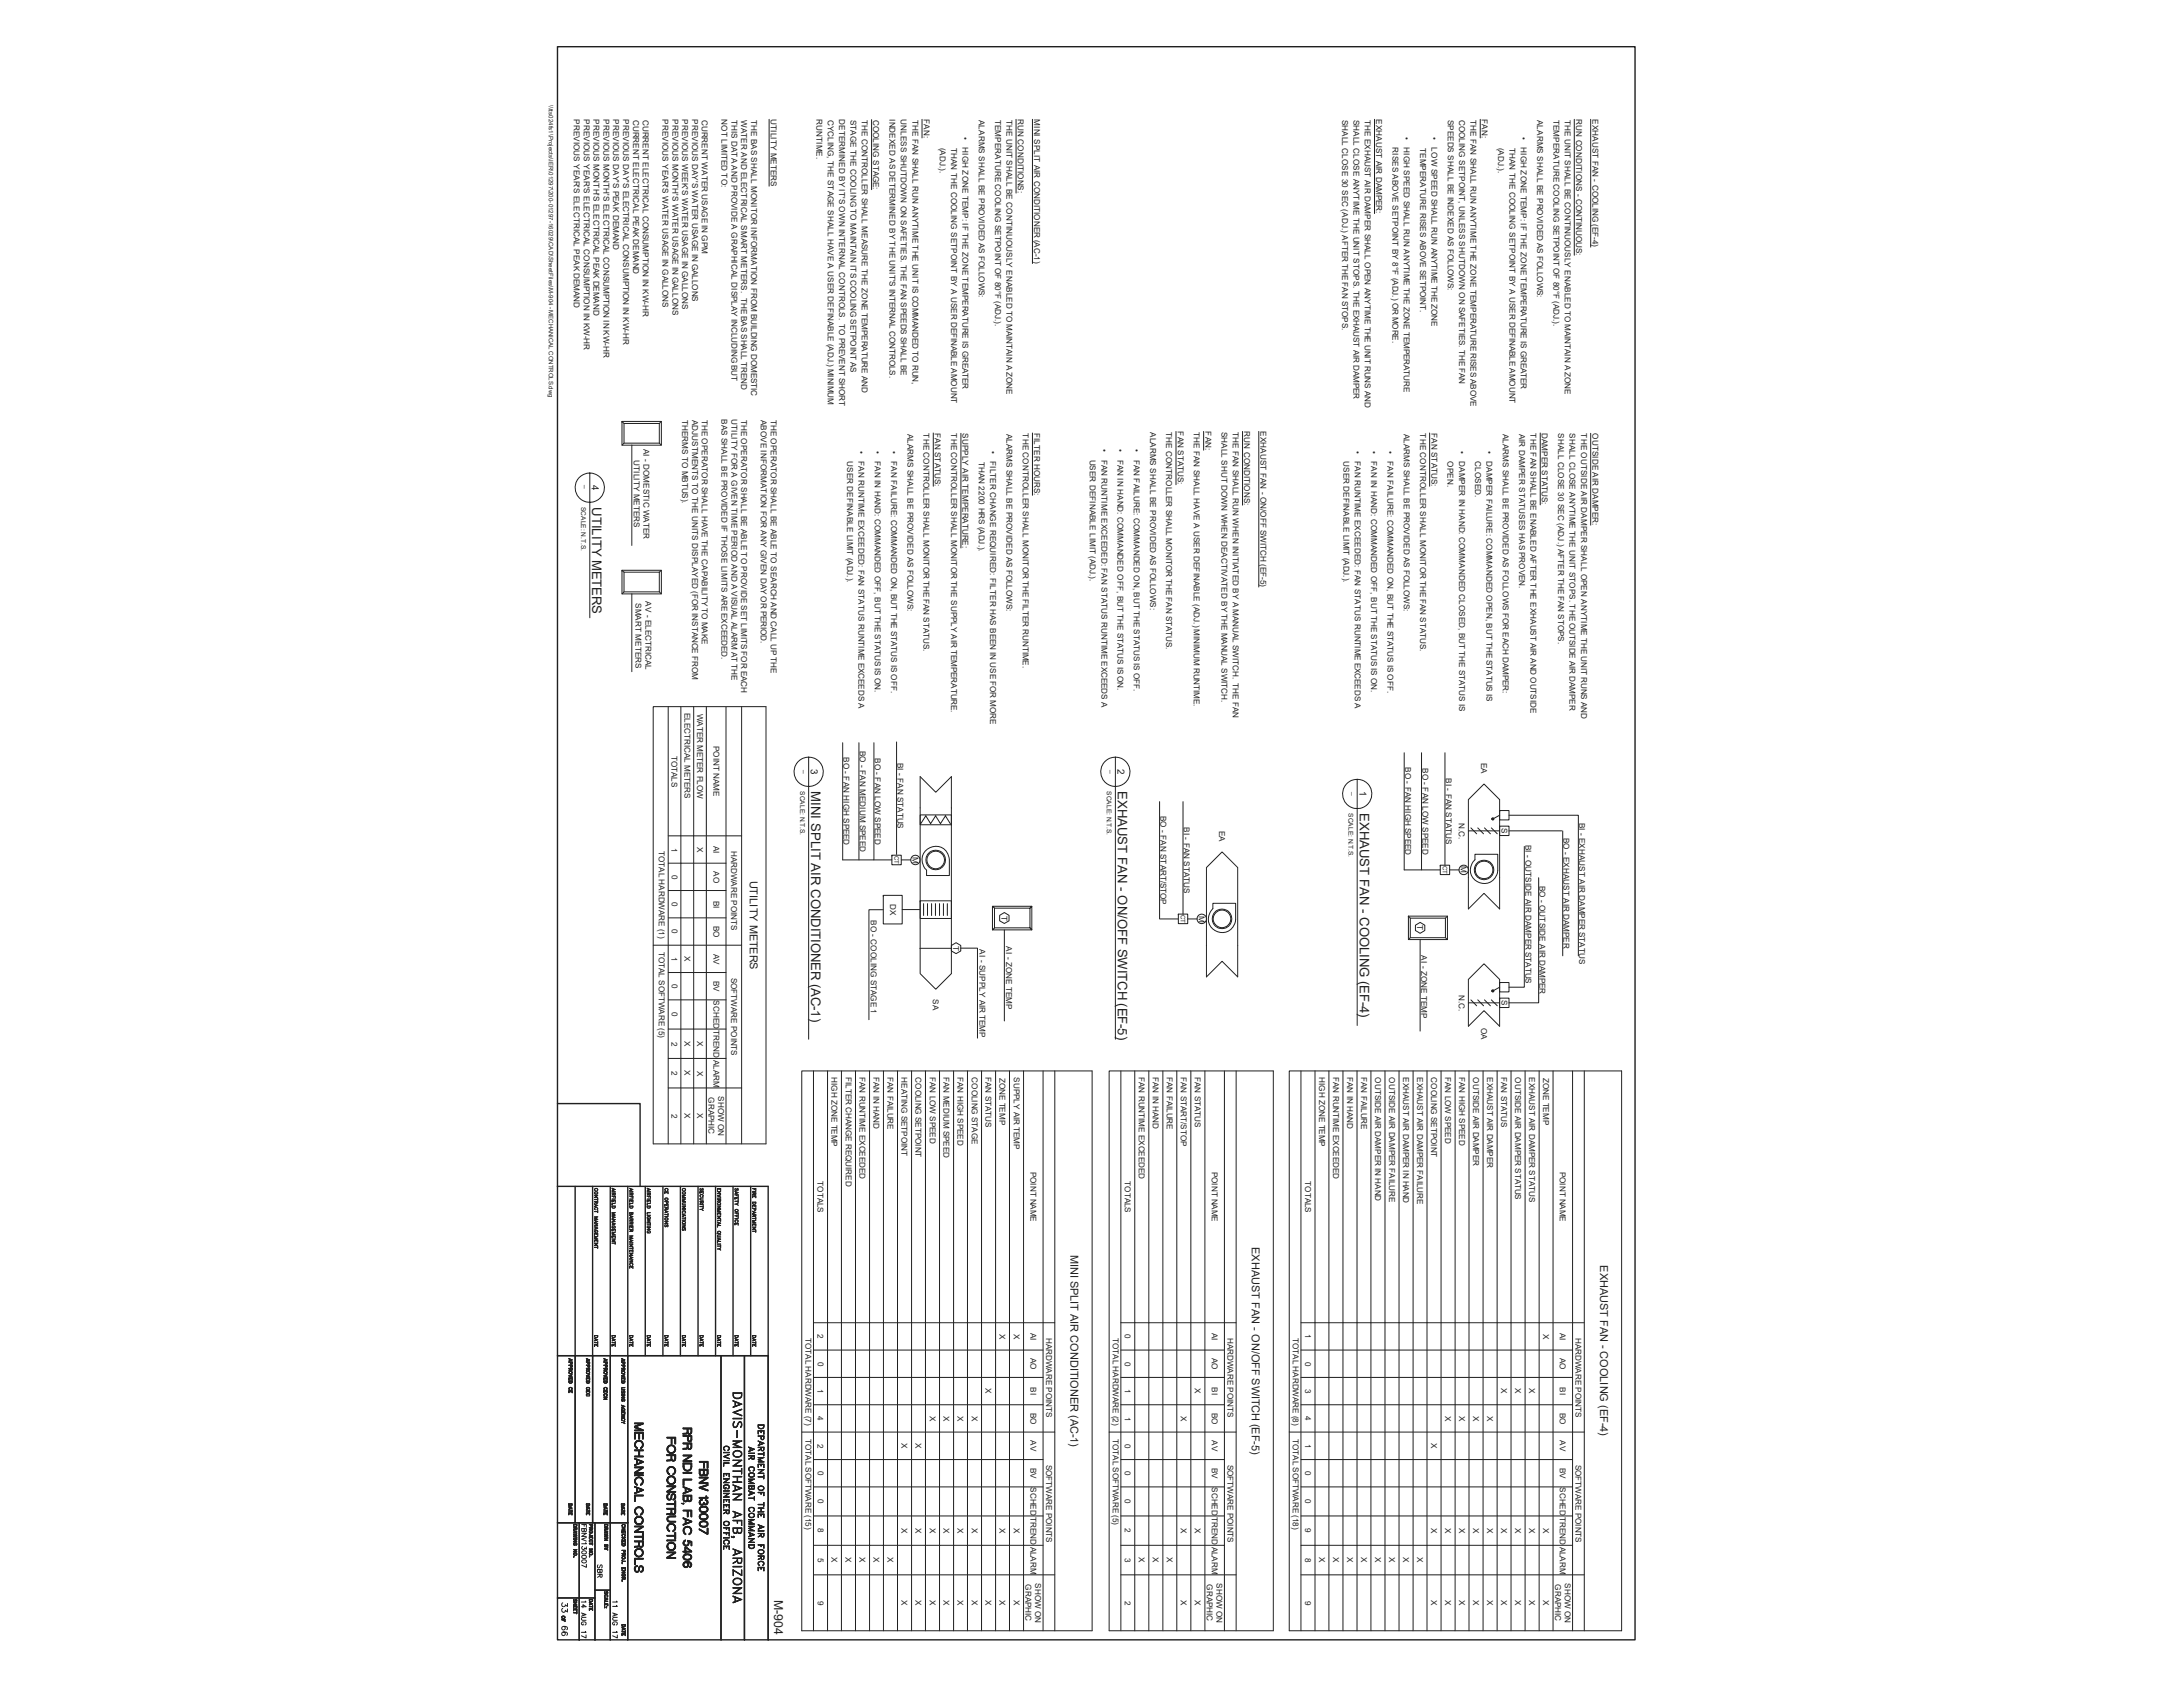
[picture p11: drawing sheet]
<svg xmlns="http://www.w3.org/2000/svg" width="279mm" height="216mm" viewBox="0 0 279 216" stroke-linecap="round" stroke-linejoin="round" font-family="sans-serif">
<defs><g id="words">
<g font-size="1.7" fill="#231f20">
<text x="75.8" y="64.9" transform="rotate(90 75.8 64.9)">UTILITY METERS</text>
<text x="103.8" y="101.3" transform="rotate(90 103.8 101.3)">MINI SPLIT AIR CONDITIONER (AC-1)</text>
<text x="143.1" y="101.3" transform="rotate(90 143.1 101.3)">EXHAUST FAN - ON/OFF SWITCH (EF-5)</text>
<text x="174" y="104.1" transform="rotate(90 174 104.1)">EXHAUST FAN - COOLING (EF-4)</text>
</g>
<text font-size="1.6" fill="#231f20" x="99.1" y="204.7" transform="rotate(90 99.1 204.7)">M-904</text>
<g font-size="1.4" fill="#231f20">
<text x="96" y="112.7" transform="rotate(90 96 112.7)">UTILITY METERS</text>
<text x="137" y="160.6" transform="rotate(90 137 160.6)">MINI SPLIT AIR CONDITIONER (AC-1)</text>
<text x="160.2" y="159.6" transform="rotate(90 160.2 159.6)">EXHAUST FAN - ON/OFF SWITCH (EF-5)</text>
<text x="204.8" y="161.9" transform="rotate(90 204.8 161.9)">EXHAUST FAN - COOLING (EF-4)</text>
</g>
<g font-size="1.3" fill="#231f20">
<text x="75.8" y="62" transform="rotate(90 75.8 62)">4</text>
<text x="103.8" y="98.4" transform="rotate(90 103.8 98.4)">3</text>
<text x="143" y="98.4" transform="rotate(90 143 98.4)">2</text>
<text x="174" y="101.2" transform="rotate(90 174 101.2)">1</text>
</g>
<g font-size="1" fill="#231f20">
<text x="73.5" y="15.3" transform="rotate(90 73.5 15.3)">PREVIOUS YEAR'S ELECTRICAL PEAK DEMAND</text>
<text x="74.7" y="15.3" transform="rotate(90 74.7 15.3)">PREVIOUS YEAR'S ELECTRICAL CONSUMPTION IN KW-HR</text>
<text x="76" y="15.3" transform="rotate(90 76 15.3)">PREVIOUS MONTH'S ELECTRICAL PEAK DEMAND</text>
<text x="77.2" y="15.3" transform="rotate(90 77.2 15.3)">PREVIOUS MONTH'S ELECTRICAL CONSUMPTION IN KW-HR</text>
<text x="78.5" y="15.3" transform="rotate(90 78.5 15.3)">PREVIOUS DAY'S PEAK DEMAND</text>
<text x="79.8" y="15.3" transform="rotate(90 79.8 15.3)">PREVIOUS DAY'S ELECTRICAL CONSUMPTION IN KW-HR</text>
<text x="81" y="15.3" transform="rotate(90 81 15.3)">CURRENT ELECTRICAL PEAK DEMAND</text>
<text x="82.3" y="15.3" transform="rotate(90 82.3 15.3)">CURRENT ELECTRICAL CONSUMPTION IN KW-HR</text>
<text x="84.8" y="15.3" transform="rotate(90 84.8 15.3)">PREVIOUS YEAR'S WATER USAGE IN GALLONS</text>
<text x="86.1" y="15.3" transform="rotate(90 86.1 15.3)">PREVIOUS MONTH'S WATER USAGE IN GALLONS</text>
<text x="87.3" y="15.3" transform="rotate(90 87.3 15.3)">PREVIOUS WEEK'S WATER USAGE IN GALLONS</text>
<text x="88.6" y="15.3" transform="rotate(90 88.6 15.3)">PREVIOUS DAY'S WATER USAGE IN GALLONS</text>
<text x="89.8" y="15.3" transform="rotate(90 89.8 15.3)">CURRENT WATER USAGE IN GPM</text>
<text x="92.4" y="15.3" transform="rotate(90 92.4 15.3)">NOT LIMITED TO:</text>
<text x="93.6" y="15.3" transform="rotate(90 93.6 15.3)">THIS DATA AND PROVIDE A GRAPHICAL DISPLAY INCLUDING BUT</text>
<text x="94.9" y="15.4" transform="rotate(90 94.9 15.4)">WATER AND ELECTRICAL SMART METERS. THE BAS SHALL TREND</text>
<text x="96.1" y="15.3" transform="rotate(90 96.1 15.3)">THE BAS SHALL MONITOR INFORMATION FROM BUILDING DOMESTIC</text>
<text x="98.7" y="15.3" transform="rotate(90 98.7 15.3)">UTILITY METERS</text>
<text x="104.5" y="15.3" transform="rotate(90 104.5 15.3)">RUNTIME.</text>
<text x="106" y="15.3" transform="rotate(90 106 15.3)">CYCLING, THE STAGE SHALL HAVE A USER DEFINABLE (ADJ.) MINIMUM</text>
<text x="107.4" y="15.3" transform="rotate(90 107.4 15.3)">DETERMINED BY IT'S OWN INTERNAL CONTROLS. TO PREVENT SHORT</text>
<text x="108.9" y="15.3" transform="rotate(90 108.9 15.3)">STAGE THE COOLING TO MAINTAIN ITS COOLING SETPOINT AS</text>
<text x="110.3" y="15.3" transform="rotate(90 110.3 15.3)">THE CONTROLLER SHALL MEASURE THE ZONE TEMPERATURE AND</text>
<text x="111.8" y="15.3" transform="rotate(90 111.8 15.3)">COOLING STAGE:</text>
<text x="113.9" y="15.3" transform="rotate(90 113.9 15.3)">INDEXED AS DETERMINED BY THE UNIT'S INTERNAL CONTROLS.</text>
<text x="115.3" y="15.3" transform="rotate(90 115.3 15.3)">UNLESS SHUTDOWN ON SAFETIES. THE FAN SPEEDS SHALL BE</text>
<text x="116.8" y="15.3" transform="rotate(90 116.8 15.3)">THE FAN SHALL RUN ANYTIME THE UNIT IS COMMANDED TO RUN,</text>
<text x="118.2" y="15.3" transform="rotate(90 118.2 15.3)">FAN:</text>
<text x="123.2" y="17.6" transform="rotate(90 123.2 17.6)">•</text>
<text x="125.3" y="15.4" transform="rotate(90 125.3 15.4)">ALARMS SHALL BE PROVIDED AS FOLLOWS:</text>
<text x="127.4" y="15.3" transform="rotate(90 127.4 15.3)">TEMPERATURE COOLING SETPOINT OF 80°F (ADJ.).</text>
<text x="128.8" y="15.3" transform="rotate(90 128.8 15.3)">THE UNIT SHALL BE CONTINUOUSLY ENABLED TO MAINTAIN A ZONE</text>
<text x="130.3" y="15.3" transform="rotate(90 130.3 15.3)">RUN CONDITIONS:</text>
<text x="132.4" y="15.3" transform="rotate(90 132.4 15.3)">MINI SPLIT AIR CONDITIONER (AC-1)</text>
<text x="171.8" y="15.3" transform="rotate(90 171.8 15.3)">SHALL CLOSE 30 SEC (ADJ.) AFTER THE FAN STOPS.</text>
<text x="173.2" y="15.3" transform="rotate(90 173.2 15.3)">SHALL CLOSE ANYTIME THE UNIT STOPS. THE EXHAUST AIR DAMPER</text>
<text x="174.7" y="15.3" transform="rotate(90 174.7 15.3)">THE EXHAUST AIR DAMPER SHALL OPEN ANYTIME THE UNIT RUNS AND</text>
<text x="176.1" y="15.3" transform="rotate(90 176.1 15.3)">EXHAUST AIR DAMPER:</text>
<text x="179.7" y="17.6" transform="rotate(90 179.7 17.6)">•</text>
<text x="183.2" y="17.6" transform="rotate(90 183.2 17.6)">•</text>
<text x="185.3" y="15.3" transform="rotate(90 185.3 15.3)">SPEEDS SHALL BE INDEXED AS FOLLOWS:</text>
<text x="186.8" y="15.3" transform="rotate(90 186.8 15.3)">COOLING SETPOINT, UNLESS SHUTDOWN ON SAFETIES. THE FAN</text>
<text x="188.2" y="15.3" transform="rotate(90 188.2 15.3)">THE FAN SHALL RUN ANYTIME THE ZONE TEMPERATURE RISES ABOVE</text>
<text x="189.7" y="15.3" transform="rotate(90 189.7 15.3)">FAN:</text>
<text x="194.7" y="17.6" transform="rotate(90 194.7 17.6)">•</text>
<text x="196.7" y="15.4" transform="rotate(90 196.7 15.4)">ALARMS SHALL BE PROVIDED AS FOLLOWS:</text>
<text x="198.8" y="15.3" transform="rotate(90 198.8 15.3)">TEMPERATURE COOLING SETPOINT OF 80°F (ADJ.).</text>
<text x="200.3" y="15.3" transform="rotate(90 200.3 15.3)">THE UNIT SHALL BE CONTINUOUSLY ENABLED TO MAINTAIN A ZONE</text>
<text x="201.7" y="15.3" transform="rotate(90 201.7 15.3)">RUN CONDITIONS - CONTINUOUS:</text>
<text x="203.8" y="15.3" transform="rotate(90 203.8 15.3)">EXHAUST FAN - COOLING (EF-4)</text>
<text x="120.3" y="18.9" transform="rotate(90 120.3 18.9)">(ADJ.).</text>
<text x="121.7" y="18.9" transform="rotate(90 121.7 18.9)">THAN THE COOLING SETPOINT BY A USER DEFINABLE AMOUNT</text>
<text x="123.2" y="18.9" transform="rotate(90 123.2 18.9)">HIGH ZONE TEMP: IF THE ZONE TEMPERATURE IS GREATER</text>
<text x="178.2" y="18.9" transform="rotate(90 178.2 18.9)">RISES ABOVE SETPOINT BY 8°F (ADJ.) OR MORE.</text>
<text x="179.7" y="18.9" transform="rotate(90 179.7 18.9)">HIGH SPEED SHALL RUN ANYTIME THE ZONE TEMPERATURE</text>
<text x="181.8" y="18.9" transform="rotate(90 181.8 18.9)">TEMPERATURE RISES ABOVE SETPOINT.</text>
<text x="183.2" y="18.9" transform="rotate(90 183.2 18.9)">LOW SPEED SHALL RUN ANYTIME THE ZONE</text>
<text x="191.7" y="18.9" transform="rotate(90 191.7 18.9)">(ADJ.).</text>
<text x="193.2" y="18.9" transform="rotate(90 193.2 18.9)">THAN THE COOLING SETPOINT BY A USER DEFINABLE AMOUNT</text>
<text x="194.7" y="18.9" transform="rotate(90 194.7 18.9)">HIGH ZONE TEMP: IF THE ZONE TEMPERATURE IS GREATER</text>
<text x="87.3" y="53.7" transform="rotate(90 87.3 53.7)">THERMS TO MBTUS).</text>
<text x="88.6" y="53.7" transform="rotate(90 88.6 53.7)">ADJUSTMENTS TO THE UNITS DISPLAYED (FOR INSTANCE FROM</text>
<text x="89.8" y="53.7" transform="rotate(90 89.8 53.7)">THE OPERATOR SHALL HAVE THE CAPABILITY TO MAKE</text>
<text x="92.4" y="53.6" transform="rotate(90 92.4 53.6)">BAS SHALL BE PROVIDED IF THOSE LIMITS ARE EXCEEDED.</text>
<text x="93.6" y="53.6" transform="rotate(90 93.6 53.6)">UTILITY FOR A GIVEN TIME PERIOD AND A VISUAL ALARM AT THE</text>
<text x="94.9" y="53.7" transform="rotate(90 94.9 53.7)">THE OPERATOR SHALL BE ABLE TO PROVIDE SET LIMITS FOR EACH</text>
<text x="97.4" y="53.7" transform="rotate(90 97.4 53.7)">ABOVE INFORMATION FOR ANY GIVEN DAY OR PERIOD.</text>
<text x="98.7" y="53.7" transform="rotate(90 98.7 53.7)">THE OPERATOR SHALL BE ABLE TO SEARCH AND CALL UP THE</text>
<text x="81.1" y="58.9" transform="rotate(90 81.1 58.9)">UTILITY METERS</text>
<text x="82.4" y="57.4" transform="rotate(90 82.4 57.4)">AI - DOMESTIC WATER</text>
<text x="108.4" y="59" transform="rotate(90 108.4 59)">USER DEFINABLE LIMIT (ADJ.).</text>
<text x="109.9" y="57.7" transform="rotate(90 109.9 57.7)">•</text>
<text x="109.9" y="59" transform="rotate(90 109.9 59)">FAN RUNTIME EXCEEDED: FAN STATUS RUNTIME EXCEEDS A</text>
<text x="112" y="57.7" transform="rotate(90 112 57.7)">•</text>
<text x="112" y="59" transform="rotate(90 112 59)">FAN IN HAND: COMMANDED OFF, BUT THE STATUS IS ON.</text>
<text x="114.1" y="57.7" transform="rotate(90 114.1 57.7)">•</text>
<text x="114.1" y="59" transform="rotate(90 114.1 59)">FAN FAILURE: COMMANDED ON, BUT THE STATUS IS OFF.</text>
<text x="116.1" y="55.5" transform="rotate(90 116.1 55.5)">ALARMS SHALL BE PROVIDED AS FOLLOWS:</text>
<text x="118.2" y="55.5" transform="rotate(90 118.2 55.5)">THE CONTROLLER SHALL MONITOR THE FAN STATUS.</text>
<text x="119.7" y="55.4" transform="rotate(90 119.7 55.4)">FAN STATUS:</text>
<text x="121.7" y="55.5" transform="rotate(90 121.7 55.5)">THE CONTROLLER SHALL MONITOR THE SUPPLY AIR TEMPERATURE.</text>
<text x="123.2" y="55.5" transform="rotate(90 123.2 55.5)">SUPPLY AIR TEMPERATURE:</text>
<text x="125.3" y="59.1" transform="rotate(90 125.3 59.1)">THAN 2200 HRS (ADJ.).</text>
<text x="126.7" y="57.7" transform="rotate(90 126.7 57.7)">•</text>
<text x="126.7" y="59" transform="rotate(90 126.7 59)">FILTER CHANGE REQUIRED: FILTER HAS BEEN IN USE FOR MORE</text>
<text x="128.8" y="55.5" transform="rotate(90 128.8 55.5)">ALARMS SHALL BE PROVIDED AS FOLLOWS:</text>
<text x="130.9" y="55.5" transform="rotate(90 130.9 55.5)">THE CONTROLLER SHALL MONITOR THE FILTER RUNTIME.</text>
<text x="132.4" y="55.4" transform="rotate(90 132.4 55.4)">FILTER HOURS:</text>
<text x="139.5" y="58.8" transform="rotate(90 139.5 58.8)">USER DEFINABLE LIMIT (ADJ.).</text>
<text x="141" y="57.5" transform="rotate(90 141 57.5)">•</text>
<text x="141" y="58.8" transform="rotate(90 141 58.8)">FAN RUNTIME EXCEEDED: FAN STATUS RUNTIME EXCEEDS A</text>
<text x="143" y="57.5" transform="rotate(90 143 57.5)">•</text>
<text x="143" y="58.8" transform="rotate(90 143 58.8)">FAN IN HAND: COMMANDED OFF, BUT THE STATUS IS ON.</text>
<text x="145.1" y="57.5" transform="rotate(90 145.1 57.5)">•</text>
<text x="145.1" y="58.8" transform="rotate(90 145.1 58.8)">FAN FAILURE: COMMANDED ON, BUT THE STATUS IS OFF.</text>
<text x="147.2" y="55.3" transform="rotate(90 147.2 55.3)">ALARMS SHALL BE PROVIDED AS FOLLOWS:</text>
<text x="149.3" y="55.3" transform="rotate(90 149.3 55.3)">THE CONTROLLER SHALL MONITOR THE FAN STATUS.</text>
<text x="150.7" y="55.2" transform="rotate(90 150.7 55.2)">FAN STATUS:</text>
<text x="152.8" y="55.3" transform="rotate(90 152.8 55.3)">THE FAN SHALL HAVE A USER DEFINABLE (ADJ.) MINIMUM RUNTIME.</text>
<text x="154.3" y="55.2" transform="rotate(90 154.3 55.2)">FAN:</text>
<text x="156.3" y="55.3" transform="rotate(90 156.3 55.3)">SHALL SHUT DOWN WHEN DEACTIVATED BY THE MANUAL SWITCH.</text>
<text x="157.8" y="55.3" transform="rotate(90 157.8 55.3)">THE FAN SHALL RUN WHEN INITIATED BY A MANUAL SWITCH. THE FAN</text>
<text x="159.3" y="55.2" transform="rotate(90 159.3 55.2)">RUN CONDITIONS:</text>
<text x="161.3" y="55.2" transform="rotate(90 161.3 55.2)">EXHAUST FAN - ON/OFF SWITCH (EF-5)</text>
<text x="172" y="59" transform="rotate(90 172 59)">USER DEFINABLE LIMIT (ADJ.).</text>
<text x="173.4" y="57.7" transform="rotate(90 173.4 57.7)">•</text>
<text x="173.4" y="59" transform="rotate(90 173.4 59)">FAN RUNTIME EXCEEDED: FAN STATUS RUNTIME EXCEEDS A</text>
<text x="175.5" y="57.7" transform="rotate(90 175.5 57.7)">•</text>
<text x="175.5" y="59" transform="rotate(90 175.5 59)">FAN IN HAND: COMMANDED OFF, BUT THE STATUS IS ON.</text>
<text x="177.6" y="57.7" transform="rotate(90 177.6 57.7)">•</text>
<text x="177.6" y="59" transform="rotate(90 177.6 59)">FAN FAILURE: COMMANDED ON, BUT THE STATUS IS OFF.</text>
<text x="179.7" y="55.5" transform="rotate(90 179.7 55.5)">ALARMS SHALL BE PROVIDED AS FOLLOWS:</text>
<text x="181.8" y="55.5" transform="rotate(90 181.8 55.5)">THE CONTROLLER SHALL MONITOR THE FAN STATUS.</text>
<text x="183.2" y="55.4" transform="rotate(90 183.2 55.4)">FAN STATUS:</text>
<text x="185.3" y="59.1" transform="rotate(90 185.3 59.1)">OPEN.</text>
<text x="186.7" y="57.7" transform="rotate(90 186.7 57.7)">•</text>
<text x="186.7" y="59" transform="rotate(90 186.7 59)">DAMPER IN HAND: COMMANDED CLOSED, BUT THE STATUS IS</text>
<text x="188.8" y="59.1" transform="rotate(90 188.8 59.1)">CLOSED.</text>
<text x="190.3" y="57.7" transform="rotate(90 190.3 57.7)">•</text>
<text x="190.3" y="59" transform="rotate(90 190.3 59)">DAMPER FAILURE: COMMANDED OPEN, BUT THE STATUS IS</text>
<text x="192.4" y="55.5" transform="rotate(90 192.4 55.5)">ALARMS SHALL BE PROVIDED AS FOLLOWS FOR EACH DAMPER:</text>
<text x="194.4" y="55.5" transform="rotate(90 194.4 55.5)">AIR DAMPER STATUSES HAS PROVEN.</text>
<text x="195.9" y="55.5" transform="rotate(90 195.9 55.5)">THE FAN SHALL BE ENABLED AFTER THE EXHAUST AIR AND OUTSIDE</text>
<text x="197.4" y="55.4" transform="rotate(90 197.4 55.4)">DAMPER STATUS:</text>
<text x="199.4" y="55.5" transform="rotate(90 199.4 55.5)">SHALL CLOSE 30 SEC (ADJ.) AFTER THE FAN STOPS.</text>
<text x="200.9" y="55.5" transform="rotate(90 200.9 55.5)">SHALL CLOSE ANYTIME THE UNIT STOPS. THE OUTSIDE AIR DAMPER</text>
<text x="202.4" y="55.5" transform="rotate(90 202.4 55.5)">THE OUTSIDE AIR DAMPER SHALL OPEN ANYTIME THE UNIT RUNS AND</text>
<text x="203.8" y="55.5" transform="rotate(90 203.8 55.5)">OUTSIDE AIR DAMPER:</text>
<text x="81.3" y="77.2" transform="rotate(90 81.3 77.2)">SMART METERS</text>
<text x="82.6" y="77" transform="rotate(90 82.6 77)">AV - ELECTRICAL</text>
<text x="87.6" y="91.2" transform="rotate(90 87.6 91.2)">ELECTRICAL METERS</text>
<text x="89.2" y="91.3" transform="rotate(90 89.2 91.3)">WATER METER FLOW</text>
<text x="91.3" y="95.5" transform="rotate(90 91.3 95.5)">POINT NAME</text>
<text x="86" y="96.7" transform="rotate(90 86 96.7)">TOTALS</text>
<text x="108" y="96.9" transform="rotate(90 108 96.9)">BO - FAN HIGH SPEED</text>
<text x="110.1" y="96.1" transform="rotate(90 110.1 96.1)">BO - FAN MEDIUM SPEED</text>
<text x="112" y="97" transform="rotate(90 112 97)">BO - FAN LOW SPEED</text>
<text x="114.9" y="97.6" transform="rotate(90 114.9 97.6)">BI - FAN STATUS</text>
<text x="179.8" y="98.2" transform="rotate(90 179.8 98.2)">BO - FAN HIGH SPEED</text>
<text x="182.1" y="98.3" transform="rotate(90 182.1 98.3)">BO - FAN LOW SPEED</text>
<text x="185.1" y="99.6" transform="rotate(90 185.1 99.6)">BI - FAN STATUS</text>
<text x="189.6" y="97.6" transform="rotate(90 189.6 97.6)">EA</text>
<text x="148.5" y="104.4" transform="rotate(90 148.5 104.4)">BO - FAN START/STOP</text>
<text x="151.5" y="105.9" transform="rotate(90 151.5 105.9)">BI - FAN STATUS</text>
<text x="156" y="106.3" transform="rotate(90 156 106.3)">EA</text>
<text x="186.7" y="105.3" transform="rotate(90 186.7 105.3)">N.C.</text>
<text x="192.2" y="106" transform="rotate(90 192.2 106)">S</text>
<text x="200.1" y="107.2" transform="rotate(90 200.1 107.2)">BO - EXHAUST AIR DAMPER</text>
<text x="202.1" y="105.3" transform="rotate(90 202.1 105.3)">BI - EXHAUST AIR DAMPER STATUS</text>
<text x="84.3" y="108.9" transform="rotate(90 84.3 108.9)">TOTAL HARDWARE (1)</text>
<text x="86" y="108.5" transform="rotate(90 86 108.5)">1</text>
<text x="86" y="111.9" transform="rotate(90 86 111.9)">0</text>
<text x="89.2" y="108.4" transform="rotate(90 89.2 108.4)">X</text>
<text x="91.3" y="108.3" transform="rotate(90 91.3 108.3)">AI</text>
<text x="91.3" y="111.5" transform="rotate(90 91.3 111.5)">AO</text>
<text x="93.6" y="108.9" transform="rotate(90 93.6 108.9)">HARDWARE POINTS</text>
<text x="116.8" y="109.6" transform="rotate(90 116.8 109.6)">M</text>
<text x="187" y="110.9" transform="rotate(90 187 110.9)">M</text>
<text x="195.2" y="108.1" transform="rotate(90 195.2 108.1)">BI - OUTSIDE AIR DAMPER STATUS</text>
<text x="197.1" y="113.3" transform="rotate(90 197.1 113.3)">BO - OUTSIDE AIR DAMPER</text>
<text x="86" y="115.4" transform="rotate(90 86 115.4)">0</text>
<text x="86" y="118.9" transform="rotate(90 86 118.9)">0</text>
<text x="91.3" y="115.2" transform="rotate(90 91.3 115.2)">BI</text>
<text x="91.3" y="118.5" transform="rotate(90 91.3 118.5)">BO</text>
<text x="111.5" y="117.7" transform="rotate(90 111.5 117.7)">BO - COOLING STAGE 1</text>
<text x="113.9" y="115.7" transform="rotate(90 113.9 115.7)">DX</text>
<text x="128.2" y="117.2" transform="rotate(90 128.2 117.2)">T</text>
<text x="153.4" y="117.2" transform="rotate(90 153.4 117.2)">M</text>
<text x="181.4" y="118.4" transform="rotate(90 181.4 118.4)">T</text>
<text x="84.3" y="121.8" transform="rotate(90 84.3 121.8)">TOTAL SOFTWARE (5)</text>
<text x="86" y="122.5" transform="rotate(90 86 122.5)">1</text>
<text x="86" y="125.9" transform="rotate(90 86 125.9)">0</text>
<text x="87.6" y="122.4" transform="rotate(90 87.6 122.4)">X</text>
<text x="91.3" y="122" transform="rotate(90 91.3 122)">AV</text>
<text x="91.3" y="125.5" transform="rotate(90 91.3 125.5)">BV</text>
<text x="93.6" y="125.1" transform="rotate(90 93.6 125.1)">SOFTWARE POINTS</text>
<text x="122" y="121" transform="rotate(90 122 121)">T</text>
<text x="125.4" y="121.5" transform="rotate(90 125.4 121.5)">AI - SUPPLY AIR TEMP</text>
<text x="128.8" y="121.1" transform="rotate(90 128.8 121.1)">AI - ZONE TEMP</text>
<text x="181.9" y="122.3" transform="rotate(90 181.9 122.3)">AI - ZONE TEMP</text>
<text x="86" y="129.6" transform="rotate(90 86 129.6)">0</text>
<text x="91.3" y="128" transform="rotate(90 91.3 128)">SCHEDTREND ALARM</text>
<text x="119.4" y="127.9" transform="rotate(90 119.4 127.9)">SA</text>
<text x="186.7" y="127.3" transform="rotate(90 186.7 127.3)">N.C.</text>
<text x="189.6" y="131.6" transform="rotate(90 189.6 131.6)">OA</text>
<text x="192.2" y="128" transform="rotate(90 192.2 128)">S</text>
<text x="86" y="133.3" transform="rotate(90 86 133.3)">2</text>
<text x="86" y="137.1" transform="rotate(90 86 137.1)">2</text>
<text x="87.6" y="133.2" transform="rotate(90 87.6 133.2)">X</text>
<text x="87.6" y="137" transform="rotate(90 87.6 137)">X</text>
<text x="89.2" y="133.2" transform="rotate(90 89.2 133.2)">X</text>
<text x="89.2" y="137" transform="rotate(90 89.2 137)">X</text>
<text x="106.4" y="137.9" transform="rotate(90 106.4 137.9)">HIGH ZONE TEMP</text>
<text x="108.3" y="137.9" transform="rotate(90 108.3 137.9)">FILTER CHANGE REQUIRED</text>
<text x="110" y="137.9" transform="rotate(90 110 137.9)">FAN RUNTIME EXCEEDED</text>
<text x="111.8" y="137.9" transform="rotate(90 111.8 137.9)">FAN IN HAND</text>
<text x="113.6" y="137.9" transform="rotate(90 113.6 137.9)">FAN FAILURE</text>
<text x="115.4" y="137.9" transform="rotate(90 115.4 137.9)">HEATING SETPOINT</text>
<text x="117.2" y="137.9" transform="rotate(90 117.2 137.9)">COOLING SETPOINT</text>
<text x="119" y="137.9" transform="rotate(90 119 137.9)">FAN LOW SPEED</text>
<text x="120.8" y="137.9" transform="rotate(90 120.8 137.9)">FAN MEDIUM SPEED</text>
<text x="122.6" y="137.9" transform="rotate(90 122.6 137.9)">FAN HIGH SPEED</text>
<text x="124.4" y="137.9" transform="rotate(90 124.4 137.9)">COOLING STAGE</text>
<text x="126.1" y="137.9" transform="rotate(90 126.1 137.9)">FAN STATUS</text>
<text x="127.9" y="137.9" transform="rotate(90 127.9 137.9)">ZONE TEMP</text>
<text x="129.7" y="137.9" transform="rotate(90 129.7 137.9)">SUPPLY AIR TEMP</text>
<text x="145.8" y="137.9" transform="rotate(90 145.8 137.9)">FAN RUNTIME EXCEEDED</text>
<text x="147.6" y="137.9" transform="rotate(90 147.6 137.9)">FAN IN HAND</text>
<text x="149.4" y="137.9" transform="rotate(90 149.4 137.9)">FAN FAILURE</text>
<text x="151.2" y="137.9" transform="rotate(90 151.2 137.9)">FAN START/STOP</text>
<text x="152.9" y="137.9" transform="rotate(90 152.9 137.9)">FAN STATUS</text>
<text x="168.8" y="137.9" transform="rotate(90 168.8 137.9)">HIGH ZONE TEMP</text>
<text x="170.6" y="137.9" transform="rotate(90 170.6 137.9)">FAN RUNTIME EXCEEDED</text>
<text x="172.4" y="137.9" transform="rotate(90 172.4 137.9)">FAN IN HAND</text>
<text x="174.2" y="137.9" transform="rotate(90 174.2 137.9)">FAN FAILURE</text>
<text x="176" y="137.9" transform="rotate(90 176 137.9)">OUTSIDE AIR DAMPER IN HAND</text>
<text x="177.8" y="137.9" transform="rotate(90 177.8 137.9)">OUTSIDE AIR DAMPER FAILURE</text>
<text x="179.6" y="137.9" transform="rotate(90 179.6 137.9)">EXHAUST AIR DAMPER IN HAND</text>
<text x="181.4" y="137.9" transform="rotate(90 181.4 137.9)">EXHAUST AIR DAMPER FAILURE</text>
<text x="183.2" y="137.9" transform="rotate(90 183.2 137.9)">COOLING SETPOINT</text>
<text x="185" y="137.9" transform="rotate(90 185 137.9)">FAN LOW SPEED</text>
<text x="186.8" y="137.9" transform="rotate(90 186.8 137.9)">FAN HIGH SPEED</text>
<text x="188.6" y="137.9" transform="rotate(90 188.6 137.9)">OUTSIDE AIR DAMPER</text>
<text x="190.3" y="137.9" transform="rotate(90 190.3 137.9)">EXHAUST AIR DAMPER</text>
<text x="192.1" y="137.9" transform="rotate(90 192.1 137.9)">FAN STATUS</text>
<text x="193.9" y="137.9" transform="rotate(90 193.9 137.9)">OUTSIDE AIR DAMPER STATUS</text>
<text x="195.7" y="137.9" transform="rotate(90 195.7 137.9)">EXHAUST AIR DAMPER STATUS</text>
<text x="197.5" y="137.9" transform="rotate(90 197.5 137.9)">ZONE TEMP</text>
<text x="86" y="142.5" transform="rotate(90 86 142.5)">2</text>
<text x="87.6" y="142.5" transform="rotate(90 87.6 142.5)">X</text>
<text x="89.2" y="142.5" transform="rotate(90 89.2 142.5)">X</text>
<text x="90.7" y="140.5" transform="rotate(90 90.7 140.5)">GRAPHIC</text>
<text x="91.9" y="140.3" transform="rotate(90 91.9 140.3)">SHOW ON</text>
<text x="131.9" y="150" transform="rotate(90 131.9 150)">POINT NAME</text>
<text x="155.1" y="150" transform="rotate(90 155.1 150)">POINT NAME</text>
<text x="199.7" y="150" transform="rotate(90 199.7 150)">POINT NAME</text>
<text x="104.6" y="151.2" transform="rotate(90 104.6 151.2)">TOTALS</text>
<text x="144" y="151.2" transform="rotate(90 144 151.2)">TOTALS</text>
<text x="167" y="151.2" transform="rotate(90 167 151.2)">TOTALS</text>
<text x="103.1" y="171.3" transform="rotate(90 103.1 171.3)">TOTAL HARDWARE (7)</text>
<text x="104.6" y="170.8" transform="rotate(90 104.6 170.8)">2</text>
<text x="127.9" y="170.7" transform="rotate(90 127.9 170.7)">X</text>
<text x="129.7" y="170.7" transform="rotate(90 129.7 170.7)">X</text>
<text x="131.9" y="170.6" transform="rotate(90 131.9 170.6)">AI</text>
<text x="131.9" y="173.8" transform="rotate(90 131.9 173.8)">AO</text>
<text x="133.9" y="171.2" transform="rotate(90 133.9 171.2)">HARDWARE POINTS</text>
<text x="142.4" y="171.3" transform="rotate(90 142.4 171.3)">TOTAL HARDWARE (2)</text>
<text x="144" y="170.8" transform="rotate(90 144 170.8)">0</text>
<text x="155.1" y="170.6" transform="rotate(90 155.1 170.6)">AI</text>
<text x="155.1" y="173.8" transform="rotate(90 155.1 173.8)">AO</text>
<text x="157.1" y="171.2" transform="rotate(90 157.1 171.2)">HARDWARE POINTS</text>
<text x="165.5" y="171.3" transform="rotate(90 165.5 171.3)">TOTAL HARDWARE (8)</text>
<text x="167" y="170.8" transform="rotate(90 167 170.8)">1</text>
<text x="197.5" y="170.7" transform="rotate(90 197.5 170.7)">X</text>
<text x="199.7" y="170.6" transform="rotate(90 199.7 170.6)">AI</text>
<text x="199.7" y="173.8" transform="rotate(90 199.7 173.8)">AO</text>
<text x="201.7" y="171.2" transform="rotate(90 201.7 171.2)">HARDWARE POINTS</text>
<text x="104.6" y="177.8" transform="rotate(90 104.6 177.8)">1</text>
<text x="104.7" y="174.3" transform="rotate(90 104.7 174.3)">0</text>
<text x="126.1" y="177.7" transform="rotate(90 126.1 177.7)">X</text>
<text x="131.9" y="177.6" transform="rotate(90 131.9 177.6)">BI</text>
<text x="144" y="174.3" transform="rotate(90 144 174.3)">0</text>
<text x="144" y="177.8" transform="rotate(90 144 177.8)">1</text>
<text x="152.9" y="177.7" transform="rotate(90 152.9 177.7)">X</text>
<text x="155.1" y="177.6" transform="rotate(90 155.1 177.6)">BI</text>
<text x="167" y="174.3" transform="rotate(90 167 174.3)">0</text>
<text x="167" y="177.8" transform="rotate(90 167 177.8)">3</text>
<text x="192.1" y="177.7" transform="rotate(90 192.1 177.7)">X</text>
<text x="193.9" y="177.7" transform="rotate(90 193.9 177.7)">X</text>
<text x="195.7" y="177.7" transform="rotate(90 195.7 177.7)">X</text>
<text x="199.7" y="177.6" transform="rotate(90 199.7 177.6)">BI</text>
<text x="103.1" y="184.2" transform="rotate(90 103.1 184.2)">TOTAL SOFTWARE (15)</text>
<text x="104.6" y="181.3" transform="rotate(90 104.6 181.3)">4</text>
<text x="104.6" y="184.8" transform="rotate(90 104.6 184.8)">2</text>
<text x="115.4" y="184.7" transform="rotate(90 115.4 184.7)">X</text>
<text x="117.2" y="184.7" transform="rotate(90 117.2 184.7)">X</text>
<text x="119" y="181.2" transform="rotate(90 119 181.2)">X</text>
<text x="120.8" y="181.2" transform="rotate(90 120.8 181.2)">X</text>
<text x="122.6" y="181.2" transform="rotate(90 122.6 181.2)">X</text>
<text x="124.4" y="181.2" transform="rotate(90 124.4 181.2)">X</text>
<text x="131.9" y="180.8" transform="rotate(90 131.9 180.8)">BO</text>
<text x="131.9" y="184.4" transform="rotate(90 131.9 184.4)">AV</text>
<text x="142.4" y="184.2" transform="rotate(90 142.4 184.2)">TOTAL SOFTWARE (5)</text>
<text x="144" y="181.3" transform="rotate(90 144 181.3)">1</text>
<text x="144" y="184.8" transform="rotate(90 144 184.8)">0</text>
<text x="151.2" y="181.2" transform="rotate(90 151.2 181.2)">X</text>
<text x="155.1" y="180.8" transform="rotate(90 155.1 180.8)">BO</text>
<text x="155.1" y="184.4" transform="rotate(90 155.1 184.4)">AV</text>
<text x="165.5" y="184.2" transform="rotate(90 165.5 184.2)">TOTAL SOFTWARE (18)</text>
<text x="167" y="181.3" transform="rotate(90 167 181.3)">4</text>
<text x="167" y="184.8" transform="rotate(90 167 184.8)">1</text>
<text x="183.2" y="184.7" transform="rotate(90 183.2 184.7)">X</text>
<text x="185" y="181.2" transform="rotate(90 185 181.2)">X</text>
<text x="186.8" y="181.2" transform="rotate(90 186.8 181.2)">X</text>
<text x="188.6" y="181.2" transform="rotate(90 188.6 181.2)">X</text>
<text x="190.3" y="181.2" transform="rotate(90 190.3 181.2)">X</text>
<text x="199.7" y="180.8" transform="rotate(90 199.7 180.8)">BO</text>
<text x="199.7" y="184.4" transform="rotate(90 199.7 184.4)">AV</text>
<text x="104.7" y="188.3" transform="rotate(90 104.7 188.3)">0</text>
<text x="104.7" y="191.9" transform="rotate(90 104.7 191.9)">0</text>
<text x="131.9" y="187.8" transform="rotate(90 131.9 187.8)">BV</text>
<text x="131.9" y="190.3" transform="rotate(90 131.9 190.3)">SCHEDTREND ALARM</text>
<text x="133.9" y="187.4" transform="rotate(90 133.9 187.4)">SOFTWARE POINTS</text>
<text x="144" y="188.3" transform="rotate(90 144 188.3)">0</text>
<text x="144" y="191.9" transform="rotate(90 144 191.9)">0</text>
<text x="155.1" y="187.8" transform="rotate(90 155.1 187.8)">BV</text>
<text x="155.1" y="190.3" transform="rotate(90 155.1 190.3)">SCHEDTREND ALARM</text>
<text x="157.1" y="187.4" transform="rotate(90 157.1 187.4)">SOFTWARE POINTS</text>
<text x="167" y="188.3" transform="rotate(90 167 188.3)">0</text>
<text x="167" y="191.9" transform="rotate(90 167 191.9)">0</text>
<text x="199.7" y="187.8" transform="rotate(90 199.7 187.8)">BV</text>
<text x="199.7" y="190.3" transform="rotate(90 199.7 190.3)">SCHEDTREND ALARM</text>
<text x="201.7" y="187.4" transform="rotate(90 201.7 187.4)">SOFTWARE POINTS</text>
<text x="104.7" y="195.6" transform="rotate(90 104.7 195.6)">8</text>
<text x="115.4" y="195.6" transform="rotate(90 115.4 195.6)">X</text>
<text x="117.2" y="195.6" transform="rotate(90 117.2 195.6)">X</text>
<text x="119" y="195.6" transform="rotate(90 119 195.6)">X</text>
<text x="120.8" y="195.5" transform="rotate(90 120.8 195.5)">X</text>
<text x="122.6" y="195.6" transform="rotate(90 122.6 195.6)">X</text>
<text x="124.4" y="195.6" transform="rotate(90 124.4 195.6)">X</text>
<text x="127.9" y="195.6" transform="rotate(90 127.9 195.6)">X</text>
<text x="129.7" y="195.6" transform="rotate(90 129.7 195.6)">X</text>
<text x="144" y="195.6" transform="rotate(90 144 195.6)">2</text>
<text x="151.2" y="195.5" transform="rotate(90 151.2 195.5)">X</text>
<text x="152.9" y="195.6" transform="rotate(90 152.9 195.6)">X</text>
<text x="167" y="195.6" transform="rotate(90 167 195.6)">9</text>
<text x="183.2" y="195.6" transform="rotate(90 183.2 195.6)">X</text>
<text x="185" y="195.5" transform="rotate(90 185 195.5)">X</text>
<text x="186.8" y="195.5" transform="rotate(90 186.8 195.5)">X</text>
<text x="188.6" y="195.6" transform="rotate(90 188.6 195.6)">X</text>
<text x="190.3" y="195.5" transform="rotate(90 190.3 195.5)">X</text>
<text x="192.1" y="195.6" transform="rotate(90 192.1 195.6)">X</text>
<text x="193.9" y="195.5" transform="rotate(90 193.9 195.5)">X</text>
<text x="195.7" y="195.5" transform="rotate(90 195.7 195.5)">X</text>
<text x="197.5" y="195.6" transform="rotate(90 197.5 195.6)">X</text>
<text x="104.7" y="199.4" transform="rotate(90 104.7 199.4)">5</text>
<text x="106.4" y="199.3" transform="rotate(90 106.4 199.3)">X</text>
<text x="108.2" y="199.3" transform="rotate(90 108.2 199.3)">X</text>
<text x="110" y="199.3" transform="rotate(90 110 199.3)">X</text>
<text x="111.8" y="199.3" transform="rotate(90 111.8 199.3)">X</text>
<text x="113.6" y="199.3" transform="rotate(90 113.6 199.3)">X</text>
<text x="131.3" y="202.8" transform="rotate(90 131.3 202.8)">GRAPHIC</text>
<text x="132.5" y="202.6" transform="rotate(90 132.5 202.6)">SHOW ON</text>
<text x="144" y="199.4" transform="rotate(90 144 199.4)">3</text>
<text x="145.8" y="199.3" transform="rotate(90 145.8 199.3)">X</text>
<text x="147.6" y="199.3" transform="rotate(90 147.6 199.3)">X</text>
<text x="149.4" y="199.3" transform="rotate(90 149.4 199.3)">X</text>
<text x="154.5" y="202.8" transform="rotate(90 154.5 202.8)">GRAPHIC</text>
<text x="155.7" y="202.6" transform="rotate(90 155.7 202.6)">SHOW ON</text>
<text x="167" y="199.4" transform="rotate(90 167 199.4)">8</text>
<text x="168.8" y="199.3" transform="rotate(90 168.8 199.3)">X</text>
<text x="170.6" y="199.3" transform="rotate(90 170.6 199.3)">X</text>
<text x="172.4" y="199.3" transform="rotate(90 172.4 199.3)">X</text>
<text x="174.2" y="199.3" transform="rotate(90 174.2 199.3)">X</text>
<text x="176" y="199.3" transform="rotate(90 176 199.3)">X</text>
<text x="177.8" y="199.3" transform="rotate(90 177.8 199.3)">X</text>
<text x="179.6" y="199.3" transform="rotate(90 179.6 199.3)">X</text>
<text x="181.4" y="199.3" transform="rotate(90 181.4 199.3)">X</text>
<text x="199" y="202.8" transform="rotate(90 199 202.8)">GRAPHIC</text>
<text x="200.3" y="202.6" transform="rotate(90 200.3 202.6)">SHOW ON</text>
<text x="104.7" y="204.8" transform="rotate(90 104.7 204.8)">9</text>
<text x="115.4" y="204.8" transform="rotate(90 115.4 204.8)">X</text>
<text x="117.2" y="204.8" transform="rotate(90 117.2 204.8)">X</text>
<text x="119" y="204.8" transform="rotate(90 119 204.8)">X</text>
<text x="120.8" y="204.8" transform="rotate(90 120.8 204.8)">X</text>
<text x="122.6" y="204.8" transform="rotate(90 122.6 204.8)">X</text>
<text x="124.4" y="204.8" transform="rotate(90 124.4 204.8)">X</text>
<text x="126.1" y="204.8" transform="rotate(90 126.1 204.8)">X</text>
<text x="127.9" y="204.8" transform="rotate(90 127.9 204.8)">X</text>
<text x="129.7" y="204.8" transform="rotate(90 129.7 204.8)">X</text>
<text x="144" y="204.8" transform="rotate(90 144 204.8)">2</text>
<text x="151.2" y="204.8" transform="rotate(90 151.2 204.8)">X</text>
<text x="152.9" y="204.8" transform="rotate(90 152.9 204.8)">X</text>
<text x="167" y="204.8" transform="rotate(90 167 204.8)">9</text>
<text x="183.2" y="204.8" transform="rotate(90 183.2 204.8)">X</text>
<text x="185" y="204.8" transform="rotate(90 185 204.8)">X</text>
<text x="186.8" y="204.8" transform="rotate(90 186.8 204.8)">X</text>
<text x="188.6" y="204.8" transform="rotate(90 188.6 204.8)">X</text>
<text x="190.3" y="204.8" transform="rotate(90 190.3 204.8)">X</text>
<text x="192.1" y="204.8" transform="rotate(90 192.1 204.8)">X</text>
<text x="193.9" y="204.8" transform="rotate(90 193.9 204.8)">X</text>
<text x="195.7" y="204.8" transform="rotate(90 195.7 204.8)">X</text>
<text x="197.5" y="204.8" transform="rotate(90 197.5 204.8)">X</text>
</g>
<g font-size=".8" fill="#231f20">
<text x="70.2" y="13.5" transform="rotate(90 70.2 13.5)">\\tts024fs1\Projects\IER\01297\200-01297-16029\CAD\SheetFiles\M-904 - MECHANICAL CONTROLS.dwg</text>
<text x="74.4" y="64.9" transform="rotate(90 74.4 64.9)">SCALE: N.T.S.</text>
<text x="74.9" y="62.1" transform="rotate(90 74.9 62.1)">_</text>
<text x="102.4" y="101.3" transform="rotate(90 102.4 101.3)">SCALE: N.T.S.</text>
<text x="103" y="98.5" transform="rotate(90 103 98.5)">_</text>
<text x="141.7" y="101.3" transform="rotate(90 141.7 101.3)">SCALE: N.T.S.</text>
<text x="142.2" y="98.5" transform="rotate(90 142.2 98.5)">_</text>
<text x="173.2" y="101.3" transform="rotate(90 173.2 101.3)">_</text>
<text x="172.6" y="104.1" transform="rotate(90 172.6 104.1)">SCALE: N.T.S.</text>
<text x="114.5" y="109.5" transform="rotate(90 114.5 109.5)">CT</text>
<text x="184.7" y="110.8" transform="rotate(90 184.7 110.8)">CT</text>
<text x="151.1" y="117.1" transform="rotate(90 151.1 117.1)">CT</text>
</g>
</g></defs>
<g fill="none" stroke="#231f20" stroke-width=".13">
<path d="M175.9 15.3v12M189.5 15.3v2.4M201.5 15.3v17.4M203.6 15.3v16.3M183 55.4v6.8M197.1 55.4v9.2M203.6 55.5v11.7M181.9 96.3v15M179.7 111.3h4.6M185.5 111.3h1.2M187.9 102.3l2-2 2 2v14l-2-2-2 2zM187.9 106.3h4"/>
<path d="M188.3 106l.7 .7M189.1 106l.8 .7M190 106l.8 .7M190.9 106l.7 .7M191 104.7h.2v.2h-.2zM191.9 103.7h.1M191.9 103.7h1.2v1.2h-1.2zM165 137.1h42.5v71.6h-42.5zM166.5 137.1v71.6M168.3 137.1v71.6M170.1 137.1v71.6M171.9 137.1v71.6"/>
<path d="M173.7 137.1v71.6M175.5 137.1v71.6M177.3 137.1v71.6M179.1 137.1v71.6M180.9 137.1v71.6M182.6 137.1v71.6M184.4 137.1v71.6M186.2 137.1v71.6M187.9 125.3v6M188 137.1v71.6M189.8 137.1v71.6M191.6 137.1v71.6"/>
<path d="M191.9 125.3v6M193.4 137.1v71.6M195.2 137.1v71.6M197 137.1v71.6M198.8 137.1v71.6M201.3 137.1v71.6M202.8 137.1v71.6M166.5 169.3h36.3M166.5 172.8h34.8M166.5 176.3h34.8M166.5 179.8h34.8M165 183.3h37.8"/>
<path d="M166.5 186.8h34.8M166.5 190.3h34.8M166.5 194h34.8M166.5 197.8h34.8M166.5 201.5h36.3"/>
<circle cx="187.3" cy="111.3" r=".6"/>
</g>
<g fill="#231f20">
<path d="M191.2 104.8v.1zM191 104.7v.2h.2l-.1-.2z"/>
<path d="M191 104.8v.1zM191 104.8v.1z"/>
</g>
<path d="M191 104.7v.2z" fill="#231f20"/>
<g fill="none" stroke="#231f20" stroke-width=".13">
<path d="M179.7 96.3v15M184.9 96.3v14.4M180.3 117.2h5v3h-5zM180.3 117.2h.1M180.3 117.2l.2 .3v2.5l-.2 .2M180.5 117.5h4.5M181.2 118.4l.6-.4 .6 .4v.7l-.6 .3-.6-.3zM184.3 110.7h.1M184.3 110.7h1.2v1.2h-1.2zM185.3 117.2l-.3 .3v2.5M188.8 109.3h2.9v2.1a1.74 1.74 0 0 1-2.5 1.5 1.74 1.74 0 0 1-.4-2.9zM191 104.7h.2v.2h-.2z"/>
<path d="M191.9 104.3l-.7 .5M191.9 105.7h.1M191.9 105.7h1.2v1.2h-1.2zM193.1 104.3h8.9v18M193.1 106.3h6.8M200 106.3v16M142 137.1h21v71.6h-21zM143.5 137.1v71.6M145.2 137.1v71.6M147 137.1v71.6M148.8 137.1v71.6M150.6 137.1v71.6"/>
<path d="M152.4 137.1v71.6M154.2 137.1v71.6M156.7 137.1v71.6M158.2 137.1v71.6M180.5 120h4.5l.3 .2M181.8 120.2v11.8M187.9 125.3l2-2 2 2M187.9 131.3l2-2 2 2M187.9 128.3h4M188.3 128l.7 .7M189.1 128l.8 .7M190 128l.8 .7"/>
<path d="M190.9 128l.7 .7M191 126.7h.2v.2h-.2zM191.9 125.7h.1M191.9 125.7h1.2v1.2h-1.2zM143.5 172.8h13.2M143.5 176.3h13.2M143.5 179.8h13.2M143.5 169.3h14.7M142 183.3h16.2M143.5 186.8h13.2M143.5 190.3h13.2M143.5 194h13.2"/>
<path d="M143.5 197.8h13.2M143.5 201.5h14.7"/>
<circle cx="189.9" cy="111.3" r="1.25"/>
<circle cx="189.9" cy="111.3" r="1.13"/>
</g>
<g fill="#231f20">
<path d="M191.2 126.8v.1zM191 126.7v.2h.2l-.1-.2z"/>
<path d="M191 126.8v.1zM191 126.8v.1z"/>
</g>
<path d="M191 126.7v.2z" fill="#231f20"/>
<g fill="none" stroke="#231f20" stroke-width=".13">
<path d="M98.4 15.3v8.5M111.6 15.3v9M118 15.3v2.4M130 15.3v9.4M132.1 15.3v18.4M79.6 53.9h5v3.1h-5zM79.6 53.9h.1M79.6 53.9l.3 .3v2.5l-.3 .3M79.9 56.7h4.5l.2 .3M79.9 54.2h4.5M80.9 57v12.8M84.6 53.9l-.2 .3v2.5"/>
<path d="M119.4 55.4v6.8M123 55.5v14.6M132.1 55.4v8M150.5 55.2v6.8M154.1 55.2v2.4M159 55.2v9.5M161.1 55.2v19.9M75.5 60.5a1.88 1.88 0 0 0-1.7 2.7 1.88 1.88 0 0 0 3.1 .4 1.88 1.88 0 0 0-1.1-3l-.3-.1v18.6M79.6 73h5v3h-5zM79.6 73h.1M79.6 73l.3 .2v2.5l-.3 .3M79.9 75.7h4.5l.2 .3"/>
<path d="M79.9 73.2h4.5M80.9 76v10M84.6 73l-.2 .2v2.5M83.6 90.4h14.4v56h-14.4zM85.5 90.4v56M87.1 90.4v56M88.8 90.4v56M90.4 90.4v56M92.9 90.4v56M94.9 90.4v56M103.5 96.9a1.88 1.88 0 0 0-1.7 2.7 1.88 1.88 0 0 0 3.2 .3 1.88 1.88 0 0 0-1.1-3h-.4v36.1M107.9 95.1v14.9h6.3"/>
<path d="M109.9 95.1v14.9M111.9 95.1v14.9M114.8 95v14.3M117.8 99.4l2 2 2-2v25.2l-2 2-2-2zM142.8 96.9a1.87 1.87 0 0 0-1.8 2.7 1.87 1.87 0 0 0 3.2 .3 1.87 1.87 0 0 0-1.1-3h-.3v36.1M173.7 99.7a1.88 1.88 0 0 0-1.7 2.7 1.88 1.88 0 0 0 3.2 .4 1.88 1.88 0 0 0-1.1-3l-.4-.1v31.5M85.5 107h9.4M85.5 110.5h7.4M85.5 114h7.4M85.5 117.5h7.4M113.1 114.6h2.4v3.6h-2.4zM113.1 114.6h.1"/>
<path d="M113.1 116.4h-1.9v14.1M114.2 109.4h.1M114.2 109.4h1.2v1.3h-1.2zM115.4 110h1.2M115.5 116.4h2.2M117.8 115.3h.1M117.8 115.3h4v2.2h-4zM117.8 104.3h4v1.3h-4zM117.8 105.4l.7-1 .6 1 .6-1 .7 1 .6-1 .6 1M118.2 115.6v1.6M118.7 108.7a1.73 1.73 0 0 1 1.8-.2 1.73 1.73 0 0 1 1 1.5v2h-2.9v-.7a1.76 1.76 0 0 1 .1-2.6zM118.7 115.6v1.6"/>
<path d="M119.2 115.6v1.6M119.7 115.6v1.6M120.2 115.6v1.6M120.7 115.6v1.6M121.2 115.6v1.6M127 116h5.1v3h-5.1zM127 116l.3 .2v2.5l-.3 .3M127.3 118.7h4.5l.3 .3M127.3 116.2h4.5M127.9 117.1l.6-.3 .6 .3v.7l-.6 .4-.6-.4zM128.5 119v11.7M132.1 116l-.3 .2v2.5"/>
<path d="M148.4 102.6v15M148.5 117.6h2.3M150.8 117h.1M150.8 117h1.2v1.2h-1.2zM151.4 102.6v14.4M152 117.6h1.2M154.4 111l2-2 2 2v14l-2-2-2 2zM155.2 115.6h3v2a1.75 1.75 0 0 1-2.5 1.6 1.75 1.75 0 0 1-.5-2.9zM195.1 108.3v18h-2M196.9 112.3v16h-3.8M83.6 121h11.3M85.5 124.5h7.4"/>
<path d="M85.5 128h7.4M85.5 131.7h7.4M85.5 135.5h7.4M85.5 139.2h9.4M102.6 137.1h37.2v71.6h-37.2zM104.1 137.1v71.6M105.9 137.1v71.6M107.7 137.1v71.6M109.5 137.1v71.6M111.3 137.1v71.6M113.1 137.1v71.6M114.9 137.1v71.6"/>
<path d="M116.7 137.1v71.6M117.7 121.4h4.1M118.4 137.1v71.6M120.2 137.1v71.6M121.8 121l.6-.4 .6 .4v.7l-.6 .3-.6-.3zM122 137.1v71.6M123 121.3h2.1v11.6M123.8 137.1v71.6M125.6 137.1v71.6M127.4 137.1v71.6M129.2 137.1v71.6M131 137.1v71.6"/>
<path d="M133.5 137.1v71.6M135 137.1v71.6M191 126.7h.2v.2h-.2zM191.9 126.3l-.7 .5M191.9 127.7h.1M191.9 127.7h1.2v1.2h-1.2zM76.1 154.1l.4 .2-.4 .1 .3-.1zM76.1 154l.2-.1zM76.1 155l.4 .1zM76.1 159.6h.4zM76.1 153h.4l-.4 .2h.4h-.4l.3-.2zM76.1 156.2l.4 .1-.4 .2 .3-.2z"/>
<path d="M76.1 156.6h.4l-.4 .3h.4h-.4l.3-.3zM76.1 157l.4 .2-.4 .1 .3-.1zM76.1 159.1h.4l-.4 .3h.4h-.4l.3-.3zM76.1 155.7h.4l-.4 .2 .4 .1h-.4h.3l-.3-.1 .3-.2zM76.1 158.2h.4l-.4 .2 .4 .2h-.4l.3-.1-.3-.1 .3-.1zM76.1 152.2l.3-.1 .1 .1-.1 .2a.15 .15 0 0 0 .1-.2 .15 .15 0 0 0-.2-.1l-.2 .1 .1 .2zM76.1 154.6l.3-.1 .1 .1-.1 .2a.15 .15 0 0 0 .1-.1 .15 .15 0 0 0-.2-.2l-.2 .1 .1 .2zM76.1 157.9v.2v-.2h.4v.2v-.2M76.1 158.7v.3v-.3h.4v.3v-.3M76.1 152.6a.19 .19 0 0 1 .3-.1 .19 .19 0 0 1 .1 .2l-.2 .1-.2-.1zM76.1 157.5v.1l.1 .1 .1-.1v.1h-.2v-.1l.1-.2 .3 .1v.2h-.1l.1-.2-.2-.1zM76.2 154.1v.3"/>
<path d="M76.2 156.2v.2M76.2 157v.3M76.2 154.2v.2M76.2 157.1v.2M76.3 157.9v.1v-.1M76.3 158.7v.2v-.2M76.3 153.8v.2h.2v-.3h-.4l.4 .1v.2h-.2v-.2M76.5 153.5h-.4h.4M76.5 153.4v.2zM76.5 154.9v.3zM76.5 159.5v.3zM78.3 152.1l.4 .1-.4 .2 .4-.2z"/>
<path d="M78.3 155.2h.4l-.3 .1 .3 .2h-.4h.3l-.3-.2 .3-.1zM78.3 154h.4h-.4v.2zM78.3 152.9l.2-.1zM78.3 152.5h.4zM78.3 153.4l.4 .1zM78.3 153.6h.4v.3v-.3h-.4v.3zM78.3 154.3h.4v.2a.22 .22 0 0 1-.2 .1 .22 .22 0 0 1-.2-.1zM78.3 153.1h.4v.2v-.2zM78.3 155.6l.4 .2-.4 .1 .4-.1zM78.3 156.1h.4l-.3 .2h.3h-.4l.4-.2zM78.3 156.5l.4 .1-.4 .2 .4-.2zM78.3 157.7h.4l-.3 .2 .3 .1h-.4h.3l-.3-.1 .3-.2z"/>
<path d="M78.3 157.3h.4v.3v-.3h-.4v.3zM78.3 158.6h.4l-.3 .2h.3h-.4l.4-.2zM78.3 154.4a.2 .2 0 0 0 .2 .2 .2 .2 0 0 0 .2-.1v-.1M78.3 158.2v.2v-.2h.4v.2v-.2M78.4 156.9l-.1 .2 .1 .1 .1-.1v.1h-.1l-.1-.2 .2-.1 .2 .1v.1l-.1 .1 .1-.2-.1-.1zM78.4 152.1v.2M78.4 155.7v.2M78.4 156.5v.2M78.5 152.7v.2h.2v-.2h-.4h.4v.2h-.1l-.1-.2M78.5 153.1v.1v-.1M78.5 153.6v.2v-.2M78.5 157.3v.2v-.2"/>
<path d="M78.5 158.2v.1v-.1M78.7 159v.2zM78.7 159.1h-.4h.4M80.6 159l.4 .1zM80.6 158.6l.4 .2-.4 .1 .3-.1zM80.6 159.2h.4l-.4 .3h.4h-.4l.3-.3zM80.6 158.2h.4l-.4 .1 .4 .2h-.4h.3l-.3-.2 .3-.1zM80.6 157.3h.4v.3h-.1l-.1-.1v-.1v.2h.2v-.2zM80.6 156.8h.4zM80.6 157h.4v.2v-.2M80.6 156.4h.4v.2h-.1l-.1-.1v-.1v.2h.2v-.2zM80.6 156.2l.2-.1z"/>
<path d="M80.6 156h.4v.2h-.1l-.1-.1v-.1v.2h.2v-.2zM80.6 155.5l.4 .2-.4 .2 .3-.2zM80.6 153.1h.4v.2v-.2zM80.6 154h.4h-.4v.2zM80.6 155.2h.4v.2h-.1l-.1-.1-.2 .1zM80.6 153.4l.4 .1zM80.6 153.6h.4v.3v-.3h-.4v.3zM80.6 154.3h.4v.2a.22 .22 0 0 1-.2 .1 .22 .22 0 0 1-.2-.1zM80.6 152.9l.2-.1zM80.6 152.7h.4v.2h-.1l-.1-.1v-.1v.2h.2v-.2zM80.6 152.5h.4zM80.6 152.1l.4 .1-.4 .2 .3-.2z"/>
<path d="M80.6 157v.2zM80.6 155.2h.4v.2h-.2v-.2v.2h-.2zM80.6 154.4a.2 .2 0 0 0 .1 .2 .2 .2 0 0 0 .3-.1v-.1M80.7 158.6v.3M80.7 155.6v.2M80.7 152.1v.2M80.8 157.5l-.2 .1 .2-.1M80.8 156.5l-.2 .1 .2-.1M80.8 157v.1zM80.8 153.1v.1zM80.8 153.6v.2zM81 159.7h-.4l.4 .1"/>
<path d="M81 159.6v.3zM82.8 156.6l.4 .1zM82.8 156.9h.4zM82.8 152.1l.4 .1-.4 .2 .4-.2zM82.8 157.1h.4l-.3 .2 .3 .1h-.4l.4-.3zM82.8 156.1h.4zM82.8 154h.4h-.4v.2zM82.8 155.2h.4h-.4v.2zM82.8 156.4h.4zM82.8 156.4h.1M82.8 152.9l.2-.1zM82.8 152.5h.4z"/>
<path d="M82.8 153.4l.4 .1zM82.8 153.6h.4v.3v-.3h-.4v.3zM82.8 154.3h.4v.2a.22 .22 0 0 1-.2 .1 .22 .22 0 0 1-.2-.1zM82.8 155.5h.4zM82.8 152.7h.4v.2h-.1l-.1-.2 .1 .2h.1v-.2zM82.8 153.1h.4v.2v-.2zM82.8 154.4a.2 .2 0 0 0 .2 .2 .2 .2 0 0 0 .2-.1v-.1M82.9 157.6l-.1 .1 .1 .1 .1-.1v.1h-.1l-.1-.2 .2-.1 .2 .1v.1l-.1 .1 .1-.2-.1-.1zM82.9 152.1v.2M82.9 155.7l.3 .1v.2v-.2l-.2-.1a.14 .14 0 0 0-.2 .1 .14 .14 0 0 0 .1 .2l.1-.1-.1 .1-.1-.2zM83 156.1v.3M83 153.1v.1z"/>
<path d="M83 153.6v.2zM83.2 156.5v.3zM85.1 154.9l.4 .2-.4 .1 .3-.1zM85.1 154.8l.2-.1zM85.1 153.8h.4zM85.1 155.4h.4zM85.1 152.5h.4v.3v-.3h-.4v.3zM85.1 154.2h.4v.2v-.2h-.4v.2zM85.1 155.7h.4zM85.1 156.3h.4l-.4 .3h.4h-.4l.3-.3zM85.1 152.2l.3-.1 .1 .1-.1 .2a.15 .15 0 0 0 .1-.2 .15 .15 0 0 0-.2-.1l-.2 .1 .1 .2zM85.1 156.8v.2h.1l.2-.3 .1 .3-.1-.3-.2 .3h-.1z"/>
<path d="M85.1 153.4a.19 .19 0 0 1 .3-.1 .19 .19 0 0 1 .1 .2l-.2 .1-.2-.1zM85.1 155.9a.19 .19 0 0 1 .3 0 .19 .19 0 0 1 .1 .2l-.2 .1-.2-.1zM85.2 154.9v.3M85.2 155v.2M85.3 152.5v.2v-.2M85.3 154.2v.1v-.1M85.3 154.6v.2h.2v-.3h-.4l.4 .1v.2h-.2v-.2M85.3 153.8l.1 .2h.1v-.2M85.5 155.3v.3zM85.5 153.8v.1l-.1 .1-.1-.1v-.1M87.3 153h.4l-.3 .1 .3 .2h-.4h.3l-.3-.2 .3-.1zM87.3 153.4h.4l-.3 .2 .3 .2h-.4l.3-.1-.3-.1 .3-.1z"/>
<path d="M87.3 154.8h.4zM87.3 154.4h.4l-.3 .2h.3h-.4l.4-.2zM87.3 155.4l.4 .1-.4 .2 .4-.2zM87.3 156.1l.4 .1zM87.3 156.8h.4l-.3 .2h.3h-.4l.4-.2zM87.3 152.2l.3-.1 .1 .1-.1 .2a.15 .15 0 0 0 .1-.2 .15 .15 0 0 0-.1-.1l-.2 .1v.2zM87.3 155.1l.3-.1 .1 .1-.1 .2a.15 .15 0 0 0 .1-.2 .15 .15 0 0 0-.1-.1l-.2 .1v.2zM87.4 152.6a.19 .19 0 0 1 .2-.1 .19 .19 0 0 1 .1 .2l-.2 .1-.1-.1zM87.4 156.4a.19 .19 0 0 1 .2-.1 .19 .19 0 0 1 .1 .2l-.2 .1-.1-.1zM87.4 153.9h.3h-.3l-.1 .1 .1 .2h.3h-.3zM87.4 157.2v.2l.2-.2 .1 .2-.1-.2-.2 .3-.1-.1zM87.4 155.4v.2"/>
<path d="M87.7 155.8v.2zM87.7 155.9h-.4h.4M89.6 154.4h.4zM89.6 154.1l.4 .1zM89.6 154l.2-.1zM89.6 152.5h.4v.2v-.2h-.4v.2zM89.6 153l.3-.1 .1 .1-.1 .2a.15 .15 0 0 0 .1-.2 .15 .15 0 0 0-.2-.1l-.2 .1 .1 .2zM89.6 152.1v.2h.1l.2-.2 .1 .2-.1-.2-.2 .3-.1-.1zM89.6 153.3h.4h-.3l-.1 .1v.1l.4 .1h-.4zM89.8 152.5v.1v-.1M89.8 153.8v.2h.2v-.3h-.4l.4 .1v.2h-.2v-.2M89.8 154.8l.2 .1-.2-.1h-.2l.4-.2-.2 .2"/>
<path d="M90 154.3v.2zM91.8 157.8l.1-.1zM91.8 152.5h.4l-.3 .2 .3 .1h-.4l.4-.3zM91.8 154.3h.4l-.3 .3h.3h-.4l.4-.2zM91.8 155.6h.4l-.3 .3h.3h-.4l.4-.2zM91.8 156.4l.4 .1-.4 .2 .4-.2zM91.8 158.4l.4 .2-.4 .1 .4-.1zM91.8 156.8h.4h-.4v.3zM91.8 158.9h.4h-.4v.2zM91.8 153l.4-.1-.3 .1 .3 .2zM91.8 152.1h.4v.2v-.2M91.8 153.3h.4z"/>
<path d="M91.8 155.3h.4v.2v-.2M91.8 159.2h.4zM91.8 156.2h.4zM91.8 159.5h.4zM91.8 154.8h.4l-.3 .1 .3 .2h-.4h.3l-.3-.2 .3-.1zM91.8 158.1l.4-.1h-.3l-.1 .1 .1 .2h.3h-.3zM91.8 152.1v.2zM91.8 155.3v.2zM91.9 154a.19 .19 0 0 1 .2-.1 .19 .19 0 0 1 .1 .2l-.2 .1-.1-.1zM91.9 157.6a.19 .19 0 0 1 .2 0 .19 .19 0 0 1 .1 .2l-.2 .1-.1-.1zM91.9 156.4v.3M91.9 158.5v.2"/>
<path d="M92 152.1v.1v-.1M92 155.3v.1v-.1M92 153.6l-.2 .2 .2-.2M92 159.8l.2 .2-.2-.2h-.2l.4-.1-.2 .1M92 153.5l.1 .2h.1v-.2h-.4h.4v.2h-.2v-.2M92.2 156v.3zM92.2 159.3v.3zM94.1 155.9l.4 .1zM94.1 156.5h.4v.3v-.2M94.1 155.6h.4v.2v-.2zM94.1 155.2h.4v.3v-.3zM94.1 154.1h.2l.2-.2-.2 .2 .2 .1z"/>
<path d="M94.1 153.3h.4v.2v-.2h-.4v.2zM94.1 152.5l.4 .1-.4 .2 .3-.2zM94.1 152.9h.4v.2v-.2zM94.1 156.2l.3-.1 .1 .1-.1 .2a.15 .15 0 0 0 .1-.2 .15 .15 0 0 0-.2-.1l-.2 .1 .1 .2zM94.1 156.6v.2zM94.1 152.1v.2h.1l.2-.2 .1 .2-.1-.2-.2 .3-.1-.1zM94.1 154.8a.19 .19 0 0 1 .2 0 .19 .19 0 0 1 .1 .2l-.1 .1-.2-.1zM94.2 152.5v.2M94.3 156.6v.1v-.1M94.3 155.6v.1v-.1M94.3 155.2v.2v-.2M94.3 153.3v.1v-.1"/>
<path d="M94.3 152.9v.1v-.1M94.5 153.7h-.4h.4M94.5 153.6v.3zM96.3 155l.4 .2-.4 .1 .4-.1zM96.3 157h.4l-.3 .3h.3h-.4l.4-.2zM96.3 152.5h.4zM96.3 153h.4v.3v-.2h-.4v.2zM96.3 153.8h.4v.2a.22 .22 0 0 1-.2 .1 .22 .22 0 0 1-.2-.1zM96.3 154.3h.4v.2v-.2h-.4v.2zM96.3 156.7h.4v.2v-.2h-.4v.2zM96.3 152.1h.4zM96.3 152.6l.4 .1z"/>
<path d="M96.3 156.2h.4l-.3 .1 .3 .2h-.4h.3l-.3-.2 .3-.1zM96.3 153.9h.4a.2 .2 0 0 1-.1 .2 .2 .2 0 0 1-.3-.1zM96.4 155v.3M96.4 155.1v.2M96.5 152.1v.1v-.1M96.5 153.1v.1v-.1M96.5 154.3v.1v-.1M96.5 156.7v.1v-.1M96.5 154.7v.2h.2v-.3h-.4l.4 .1v.2h-.1l-.1-.2M96.5 155.5v.2h.2v-.3h-.4l.4 .1v.2h-.1l-.1-.2M96.5 152.8l-.2 .1 .2-.1M96.5 155.6l-.2 .1 .2-.1"/>
<path d="M96.5 152.7l.1 .2h.1v-.2M96.7 155.8v.3zM96.7 157.4v.3zM96.7 152.1v.2zM96.7 155.9h-.4h.4M96.7 157.6h-.4h.4M96.7 152.6v.3h-.2v-.2M72.8 173.9l.4 .1-.4 .2 .4-.2zM72.8 176.1l.4-.2-.3 .2 .3 .1zM72.8 175.4l.2-.2zM72.8 176.4h.4v.2v-.2M72.8 176.7h.4v.2a.22 .22 0 0 1-.2 .1 .22 .22 0 0 1-.2-.1z"/>
<path d="M72.8 178h.4v.2v-.2h-.4v.2zM72.8 174.3h.4v.2v.1l-.2-.1v-.2l.1 .2h.1v-.2zM72.8 174.7h.4v.2l-.1 .1-.1-.1v-.2l.1 .2h.1v-.2zM72.8 175.1h.4v.2l-.1 .1-.1-.3 .1 .3 .1-.1v-.2zM72.8 177.6h.3l.1 .1-.1 .2a.15 .15 0 0 0 .1-.2 .15 .15 0 0 0-.1-.1l-.3 .1 .1 .2zM72.8 176.8a.2 .2 0 0 0 .2 .2 .2 .2 0 0 0 .2-.1v-.1M72.8 176.4v.2zM72.9 175.6a.19 .19 0 0 1 .2-.1 .19 .19 0 0 1 .1 .2l-.2 .1-.1-.1zM72.9 173.9v.3M73 176.4v.1zM73 178v.1zM75 174.3h.5v.2l-.1 .1-.2-.1v-.2l.1 .2h.1v-.2z"/>
<path d="M75 174.7h.5v.2l-.1 .1-.2-.1v-.2l.1 .2h.1v-.2zM75 175.1h.5l-.1 .2-.1 .1-.1-.1v-.2l.1 .2h.1v-.2zM75 176.1l.5-.2-.4 .2 .4 .1zM75 175.4l.2-.2zM75 176.4h.5v.2l-.1-.2M75 176.7h.5v.2a.22 .22 0 0 1-.2 .1 .22 .22 0 0 1-.3-.1zM75 178h.5v.2l-.1-.2h-.3l-.1 .2zM75 173.9l.5 .1-.5 .2 .4-.2zM75.1 177.6h.3l.1 .1-.1 .2a.15 .15 0 0 0 0-.2 .15 .15 0 0 0-.1-.1l-.2 .1v.2zM75.1 178.4h.3l.1 .1-.1 .2a.15 .15 0 0 0 0-.2 .15 .15 0 0 0-.1-.1l-.2 .1v.2zM75.1 176.8a.2 .2 0 0 0 .1 .2 .2 .2 0 0 0 .2-.1v-.1M75.1 176.4l-.1 .2z"/>
<path d="M75.1 175.6a.19 .19 0 0 1 .2-.1 .19 .19 0 0 1 .1 .2l-.1 .1-.2-.1zM75.1 173.9v.3M75.3 176.4l-.1 .1zM75.3 178l-.1 .1zM76.1 170.9h.4v.2a.22 .22 0 0 1-.2 .1 .22 .22 0 0 1-.2-.1zM76.1 171.3l.4 .2-.4 .1 .3-.1zM76.1 171.8h.4zM76.1 172.1h.4v.2v-.2h-.4v.2zM76.1 170.9a.2 .2 0 0 0 .1 .3 .2 .2 0 0 0 .3-.1v-.2M76.2 171.3v.3M76.2 171.4v.2M76.3 172.1v.1v-.1"/>
<path d="M76.5 171.7v.3zM77.3 178h.4v.2v-.2h-.4v.2zM77.3 178.8h.4l-.4 .3h.4h-.4l.3-.3zM77.3 176.1l.4-.2-.4 .2 .4 .1zM77.3 176.7h.4v.2a.22 .22 0 0 1-.2 .1 .22 .22 0 0 1-.2-.1zM77.3 175.4l.2-.2zM77.3 174.3h.4v.2l-.1 .1-.1-.1v-.2v.2h.2v-.2zM77.3 174.7h.4v.2l-.1 .1-.1-.1v-.2v.2h.2v-.2zM77.3 175.1h.4v.2l-.1 .1-.1-.1v-.2v.2h.2v-.2zM77.3 173.9l.4 .1-.4 .2 .3-.2zM77.3 177.6h.3l.1 .1-.1 .2a.15 .15 0 0 0 .1-.2 .15 .15 0 0 0-.2-.1l-.2 .1 .1 .2zM77.3 178.4h.3l.1 .1-.1 .2a.15 .15 0 0 0 .1-.2 .15 .15 0 0 0-.2-.1l-.2 .1 .1 .2z"/>
<path d="M77.3 176.8a.2 .2 0 0 0 .1 .2 .2 .2 0 0 0 .3-.1v-.1M77.3 176.4v.2v-.2h.4v.2v-.2M77.3 175.6a.19 .19 0 0 1 .3-.1 .19 .19 0 0 1 .1 .2l-.2 .1-.2-.1zM77.4 173.9v.3M77.5 178v.1zM77.5 176.4v.1zM78.3 170.9h.4v.2a.22 .22 0 0 1-.2 .1 .22 .22 0 0 1-.2-.1zM78.3 171.3l.4 .2-.4 .1 .4-.1zM78.3 172.1h.4v.2v-.2h-.4v.2zM78.3 171.8h.4zM78.3 170.9a.2 .2 0 0 0 .2 .3 .2 .2 0 0 0 .2-.1v-.2M78.4 171.3v.3"/>
<path d="M78.4 171.4v.2M78.5 172.1v.1v-.1M78.7 171.7v.3zM79.5 176.1l.5-.2-.4 .2 .4 .1zM79.5 175.4l.2-.2zM79.5 176.7h.5v.2a.22 .22 0 0 1-.2 .1 .22 .22 0 0 1-.3-.1zM79.5 178.4h.5zM79.5 173.9l.5 .1-.5 .2 .4-.2zM79.5 178.6h.5l-.4 .3h.4h-.5l.4-.3zM79.5 179.8l.5 .2-.5 .2 .4-.2zM79.6 176.8a.2 .2 0 0 0 .1 .2 .2 .2 0 0 0 .2-.1v-.1M79.6 177.6h.4h-.3l-.1 .1v.1l.4 .1-.4-.1z"/>
<path d="M79.6 175.6a.19 .19 0 0 1 .2-.1 .19 .19 0 0 1 .1 .2l-.1 .1-.2-.1zM79.6 179.1v.2l.1-.1-.1 .1-.1-.1 .2-.2 .2 .1v.2v-.2l-.1-.1zM79.6 178v.3l.3-.3v.2v-.2l-.2 .3-.1-.1zM79.6 173.9v.3M79.6 179.9v.2M79.7 173.9v.2M79.7 179.9v.2M79.7 176.4v.1l.1-.1M79.7 174.7v.2l.2 .1 .1-.1v-.2h-.5h.4v.2h-.1v-.2M79.7 175.1l.1 .2 .1 .1 .1-.3h-.5h.4v.2h-.1v-.2M79.8 174.3v.2h.1v-.2h-.4h.5l-.1 .3-.1-.1-.1-.2M79.9 176.4l.1 .2z"/>
<path d="M80 176.4h-.5v.2l.1-.2M80.6 160h.4v.2v-.2M80.6 162.1h.4v.2v-.2M80.6 160.4h.4l-.4 .2 .4 .1h-.4l.3-.3zM80.6 160.8l.4 .1-.4 .2 .3-.2zM80.6 161.2h.4l-.4 .3h.4h-.4l.3-.3zM80.6 170.9h.4v.2a.22 .22 0 0 1-.2 .1 .22 .22 0 0 1-.2-.1zM80.6 171.3l.4 .2-.4 .1 .3-.1zM80.6 171.8h.4zM80.6 172.1h.4v.2v-.2h-.4v.2zM80.6 161.7h.3l.1 .1-.1 .1a.15 .15 0 0 0 .1-.1 .15 .15 0 0 0-.2-.1h-.2l.1 .2zM80.6 160v.2z"/>
<path d="M80.6 162.1v.2zM80.6 170.9a.2 .2 0 0 0 .1 .3 .2 .2 0 0 0 .3-.1v-.2M80.7 160.8v.3M80.7 171.3v.3M80.8 160v.1zM80.8 162.1v.1zM80.8 172.1v.1zM81 171.7v.3zM82.8 170.9h.4v.2a.22 .22 0 0 1-.2 .1 .22 .22 0 0 1-.2-.1zM82.8 171.3l.4 .2-.4 .1 .4-.1zM82.8 172.1h.4v.2v-.2h-.4v.2zM82.8 171.8h.4z"/>
<path d="M82.8 170.9a.2 .2 0 0 0 .2 .3 .2 .2 0 0 0 .2-.1v-.2M82.9 171.3v.3M83 172.1v.1zM83.2 171.7v.3zM85.1 170.9h.4v.2a.22 .22 0 0 1-.2 .1 .22 .22 0 0 1-.2-.1zM85.1 171.3l.4 .2-.4 .1 .3-.1zM85.1 171.8h.4zM85.1 172.1h.4v.2v-.2h-.4v.2zM85.1 170.9a.2 .2 0 0 0 .1 .3 .2 .2 0 0 0 .3-.1v-.2M85.2 171.3v.3M85.2 171.4v.2M85.3 172.1v.1v-.1"/>
<path d="M85.5 171.7v.3zM87.3 170.9h.4v.2a.22 .22 0 0 1-.2 .1 .22 .22 0 0 1-.2-.1zM87.3 171.3l.4 .2-.4 .1 .4-.1zM87.3 172.1h.4v.2v-.2h-.4v.2zM87.3 171.8h.4zM87.3 170.9a.2 .2 0 0 0 .2 .3 .2 .2 0 0 0 .2-.1v-.2M87.4 171.3v.3M87.4 171.4v.2M87.5 172.1v.1v-.1M87.7 171.7v.3zM89.6 170.9h.4v.2a.22 .22 0 0 1-.2 .1 .22 .22 0 0 1-.2-.1zM89.6 171.3l.4 .2-.4 .1 .3-.1z"/>
<path d="M89.6 171.8h.4zM89.6 172.1h.4v.2v-.2h-.4v.2zM89.6 170.9a.2 .2 0 0 0 .1 .3 .2 .2 0 0 0 .3-.1v-.2M89.7 171.3v.3M89.8 172.1v.1v-.1M90 171.7v.3zM91.8 171.3l.4 .2-.4 .1 .4-.1zM91.8 170.9h.4v.2a.22 .22 0 0 1-.2 .1 .22 .22 0 0 1-.2-.1zM91.8 172.1h.4v.2v-.2h-.4v.2zM91.8 171.8h.4zM91.8 170.9a.2 .2 0 0 0 .2 .3 .2 .2 0 0 0 .2-.1v-.2M91.9 171.3v.3"/>
<path d="M92 172.1v.1v-.1M92.2 171.7v.3zM93.8 179.3l1.1 .4-1.1 .4 1-.4zM93.8 178.3h1.1a.61 .61 0 0 1-.2 .6 .61 .61 0 0 1-.7 0l-.2-.3zM93.9 178.3h1a.54 .54 0 0 1-.4 .6 .54 .54 0 0 1-.6-.3zM94.1 171.3l.4 .2-.4 .1 .3-.1zM94.1 171.8h.4zM94.1 170.9h.4v.2a.22 .22 0 0 1-.2 .1 .22 .22 0 0 1-.2-.1zM94.1 172.1h.4v.2v-.2h-.4v.2zM94.1 170.9a.2 .2 0 0 0 .1 .3 .2 .2 0 0 0 .3-.1v-.2M94.1 179.4v.6M94.2 171.3v.3"/>
<path d="M94.3 172.1v.1v-.1M94.5 171.7v.3zM96.3 171.3l.4 .2-.4 .1 .4-.1zM96.3 170.9h.4v.2a.22 .22 0 0 1-.2 .1 .22 .22 0 0 1-.2-.1zM96.3 172.1h.4v.2v-.2h-.4v.2zM96.3 171.8h.4zM96.3 170.9a.2 .2 0 0 0 .2 .3 .2 .2 0 0 0 .2-.1v-.2M96.4 171.3v.3M96.4 171.4v.2M96.5 172.1v.1v-.1M96.7 171.7v.3zM104.1 172.8h29.4"/>
<path d="M104.1 176.3h29.4M104.1 179.8h29.4M104.1 169.3h30.9M72.8 192.9l.4 .1-.4 .2 .4-.2zM72.8 192.5h.4v.1a.22 .22 0 0 1-.2 .2 .22 .22 0 0 1-.2-.2zM72.8 193.6h.4v.3v-.2h-.4v.2zM72.8 192.5h.4a.2 .2 0 0 1-.1 .2 .2 .2 0 0 1-.3-.1zM72.9 192.9v.2M73 193.7v.1v-.1M73.2 193.3v.2zM73.2 193.4h-.4h.4M73.4 195.9l.4 .1-.4 .2 .4-.2z"/>
<path d="M73.4 197h.4l-.3 .3h.3h-.4l.4-.3zM73.4 198.3h.4l-.3 .3h.3h-.4l.4-.3zM73.5 199.2h.1M73.4 196.4l.4-.1-.3 .1 .3 .1-.3 .1 .3 .1-.4-.1 .4-.1zM73.4 195.8l.2-.2zM73.4 195.1h.4v.1a.22 .22 0 0 1-.2 .2 .22 .22 0 0 1-.2-.2zM73.4 196.8l.4 .1zM73.4 195.5h.4zM73.4 199.2h.1M73.4 195.1a.2 .2 0 0 0 .2 .3 .2 .2 0 0 0 .2-.2v-.1M73.5 198.8a.19 .19 0 0 1 .2-.1 .19 .19 0 0 1 .1 .3h-.2h-.1zM73.5 195.9v.3"/>
<path d="M73.5 197.5h.3v.2v-.2h-.2a.14 .14 0 0 0-.2 .1 .14 .14 0 0 0 .1 .1l.1-.1-.1 .1-.1-.1zM73.5 195.9v.2M73.6 195.5l.1 .2 .1 .1v-.3v.3l-.2-.1zM74.4 195.1h.6v.4M74.4 196.2h.6l-.6 .4h.6M74.5 198.6a.29 .29 0 0 1 .4-.2 .29 .29 0 0 1 .1 .4 .29 .29 0 0 1-.3 .1 .29 .29 0 0 1-.2-.3zM74.5 199.1a.3 .3 0 0 1 .4-.1 .3 .3 0 0 1 .1 .4 .3 .3 0 0 1-.3 .1 .3 .3 0 0 1-.2-.4zM74.5 199.7a.29 .29 0 0 1 .4-.1 .29 .29 0 0 1 .1 .3 .29 .29 0 0 1-.3 .2 .29 .29 0 0 1-.2-.4zM74.6 197.9a.2 .2 0 0 0-.1 .3 .2 .2 0 0 0 .3-.1l.2 .2v-.3M74.8 195.1v.2M74.8 195.6v.4h.2v-.4h-.6v.3l.2 .1h.1l.1-.1M74.9 197.4l.1 .2h-.6"/>
<path d="M75 192.5h.5v.1a.22 .22 0 0 1-.2 .2 .22 .22 0 0 1-.3-.2zM75 192.9l.5 .1-.5 .2 .4-.2zM75 193.6h.5v.3l-.1-.2h-.3l-.1 .2zM75 196.8l-.6 .2 .6 .2M75.1 192.5h.3a.2 .2 0 0 1-.1 .2 .2 .2 0 0 1-.2-.1zM75.1 192.9v.2M75.3 193.7l-.1 .1zM75.4 196.7h.4v.2v-.2h-.4v.2zM75.4 195.1h.4zM75.4 195.5h.4v.2h-.1l-.1-.2 .1 .2h.1v-.2zM75.5 199.1h.1M75.4 197.6h.4z"/>
<path d="M75.4 198.2h.4l-.3 .3h.3h-.4l.4-.2zM75.4 197.1h.3l.1 .1-.1 .1a.15 .15 0 0 0 .1-.1 .15 .15 0 0 0-.1-.1h-.2v.2zM75.4 196.4l.1-.1v.2h.3h-.3zM75.4 199.1h.1M75.4 199.2h.1M75.4 193.4h-.4h.4M75.4 193.3l.1 .2zM75.5 196a.19 .19 0 0 1 .2-.1 .19 .19 0 0 1 .1 .2l-.2 .1-.1-.1zM75.5 198.7a.19 .19 0 0 1 .2 0 .19 .19 0 0 1 .1 .2l-.2 .1-.1-.1zM75.6 195.6l-.2 .2 .2-.2M75.6 195.1l.1 .2 .1 .1v-.3v.3l-.2-.1zM75.6 196.7v.1z"/>
<path d="M75.8 197.4v.3zM77.3 192.9l.4 .1-.4 .2 .3-.2zM77.3 192.5h.4v.1a.22 .22 0 0 1-.2 .2 .22 .22 0 0 1-.2-.2zM77.3 193.6h.4v.3v-.2h-.4v.2zM77.3 192.5h.4a.2 .2 0 0 1-.1 .2 .2 .2 0 0 1-.3-.1zM77.4 196.4l.4-.1-.4 .1 .4 .1-.4 .1 .4 .1-.4-.1 .3-.1zM77.4 195.8l.2-.2zM77.4 195.1h.4v.1a.22 .22 0 0 1-.2 .2 .22 .22 0 0 1-.2-.2zM77.4 198.2h.2l.2-.1-.2 .1 .2 .2zM77.4 195.9l.4 .1-.4 .2 .3-.2zM77.4 196.8h.4l-.4 .3h.4h-.4l.3-.2zM77.4 195.1a.2 .2 0 0 0 .1 .3 .2 .2 0 0 0 .3-.2v-.1"/>
<path d="M77.4 192.9v.2M77.5 195.9v.3M77.5 195.9v.2M77.5 193.7v.1zM77.6 197.7l-.1 .2h-.1v-.2h.4l-.1 .2h-.1v-.2M77.6 195.5v.2l.1 .1 .1-.3h-.4h.4l-.1 .2h-.1v-.2M77.6 197.9h-.2v-.2h.4l-.1 .2h-.1M77.7 193.3v.2zM77.7 193.4h-.4h.4M79.5 192.5h.4v.1a.22 .22 0 0 1-.2 .2 .22 .22 0 0 1-.2-.2zM79.5 192.9l.4 .1-.4 .2 .4-.2zM79.5 193.6h.4v.3v-.2h-.4v.2z"/>
<path d="M79.5 180.7h.5v.2l-.1-.2h-.3l-.1 .2zM79.5 181.1h.5l-.4 .2 .4 .1h-.5l.4-.3zM79.5 192.5h.4a.2 .2 0 0 1-.1 .2 .2 .2 0 0 1-.3-.1zM79.6 181.6l.3-.1 .1 .1-.1 .2a.15 .15 0 0 0 0-.2 .15 .15 0 0 0-.1-.1l-.2 .1v.2zM79.6 180.3v.2h.1l-.1 .1-.1-.2 .2-.1h.2v.2v.1v-.2l-.1-.1zM79.6 195.5h.4zM79.6 195.8h.4zM79.6 195.8h.1M79.6 196.8h.4zM79.6 197.6h.4v.1a.22 .22 0 0 1-.2 .2 .22 .22 0 0 1-.2-.2zM79.6 195.2l.3-.1 .1 .1-.1 .2a.15 .15 0 0 0 .1-.2 .15 .15 0 0 0-.1-.1l-.3 .1 .1 .2zM79.6 196.4l.3-.1 .1 .1-.1 .2a.15 .15 0 0 0 .1-.1 .15 .15 0 0 0-.1-.2l-.3 .1 .1 .2z"/>
<path d="M79.6 197.6a.2 .2 0 0 0 .2 .2 .2 .2 0 0 0 .2-.1v-.1M79.7 200h.1M79.6 196v.2v-.2h.4v.2v-.2M79.6 197.2v.2v-.2h.4v.2v-.2M79.6 192.9v.2M79.6 199.3a.19 .19 0 0 1 .3-.1 .19 .19 0 0 1 .1 .2l-.2 .1-.2-.1zM79.6 199.6v.2h.4h-.4zM79.7 193.7v.1zM79.7 180.7v.1l.1-.1M79.8 182l.2 .2-.2-.1h-.3l.5-.2-.2 .2M79.8 196.8l.2 .2-.2-.2M79.8 196v.1v-.1"/>
<path d="M79.8 197.2v.1v-.1M79.8 198.9l-.2 .2 .2-.2M79.8 195.5v.3M79.8 198.4v.2h.2v-.2h-.4h.4v.2h-.2v-.2M79.8 198.8v.2h.2v-.2h-.4h.4v.2h-.2v-.2M79.8 196.8l-.2 .2 .2-.1M79.9 193.4h-.4h.4M79.9 193.3v.2zM81.2 182.1h1.1v.1l-1 .4 1 .4v.1h-1.1v-.1h.9l-.9-.3v-.2l.9-.3h-.9zM81.2 183.3h1.1v.9h-.1v-.8h-.3v.8h-.1v-.8h-.5v.8h-.1zM81.2 185.6h1.1v.1h-.4v.7h.4v.1h-1.1v-.1h.6v-.7h-.6zM81.2 186.6l1.1 .5-1.1 .5v-.1l.3-.1v-.6l-.3-.1z"/>
<path d="M81.2 187.7h1.1v.2l-.9 .6h.9v.1h-1.1v-.2l.9-.5h-.9zM81.2 188.8h1.1v.1h-1.1zM81.2 190.2l1.1 .5-1.1 .5v-.1l.3-.1v-.6l-.3-.1zM81.2 191.3h1.1v.2h-1v.7h-.1zM81.2 195.3h1.1v.1l-.9 .6h.9v.1h-1.1v-.1l.9-.6h-.9zM81.2 196.6h1v-.4h.1v.9h-.1v-.4h-1zM81.2 197.2h1.1v.5a.31 .31 0 0 1-.2 .3 .31 .31 0 0 1-.3-.1l-.6 .1v-.1l.5-.1v-.5h-.5zM81.2 197.9h.4l.2-.2v-.4h-.6v-.1h1.1v.5a.28 .28 0 0 1-.2 .3 .28 .28 0 0 1-.3-.1h-.1l-.5 .1 .4-.1M81.2 197.9h.1M81.2 199.4h1.1v.1h-1v.7h-.1zM81.2 183.3h1.1v.9h-.1v-.8h-.4v.8v-.8h-.5v.8h-.1zM81.2 182.5l.9-.3-.9-.1h1.1v.1l-1 .4 1 .4v.1h-1.1l.9-.1-.9-.3"/>
<path d="M81.2 185.6h1.1v.1h-.5v.7h.5h-1.1h.6v-.7h-.6zM81.2 186.6v.1M81.2 187.5v.1M81.2 187.8h1.1v.1l-1 .6h1h-1.1l1-.7h-1zM81.2 191.1v.1M81.2 188.8h1.1h-1.1zM81.2 190.2v.1M81.2 191.4h1.1h-1v.7h-.1zM81.2 195.3h1.1v.1l-1 .6h1v.1h-1.1v-.1l1-.6zM81.2 188.8h.1M81.2 190.3l1.1 .4M81.2 188.8h1.1z"/>
<path d="M81.2 190.3l.3 .1v.6l-.3 .1v.1M81.2 191.4h1.1h-1l-.1 .7zM81.2 195.3h1.1l-1.1 .7 1.1 .1h-1.1l1.1-.7zM81.2 196.1h1.1M81.2 196.6h1.1v-.3v.8v-.4zM81.2 199.5h1.1h-1l-.1 .7zM81.2 182.7l1.1 .4h-1M81.2 182.6l1.1-.4-1.1 .4 1.1 .4zM81.2 186.7l.3 .1v.6l-.3 .1v.1M81.2 183.4h1.1v.7v-.7h-.5v.7v-.7h-.5l-.1 .7zM81.2 185.6h1.1h-.5v.8h.5h-1.1h.6v-.8zM81.2 186.7l1.1 .4"/>
<path d="M81.2 188.5h1.1M81.2 187.8h1.1l-1.1 .7h1.1h-1.1l1.1-.7zM81.3 182.2h1l-1.1 .4M81.3 184.1v-.7h1v.7M81.3 186.7h.1M81.3 186.4h1M81.3 187.5h.1M81.3 185.6h1M81.3 191.1h.1M81.3 187.8h1M81.3 190.3h.1M81.3 188.8h1"/>
<path d="M81.3 195.3h1M81.3 197.3h1v.4M81.3 196.7h1M81.3 186.7l.9 .4-.9 .4M81.3 190.3l.9 .4-.9 .4M81.4 184.5a.56 .56 0 0 1 .8 .1 .56 .56 0 0 1-.2 .8v-.1a.45 .45 0 0 0 .1-.7 .45 .45 0 0 0-.7 0 .45 .45 0 0 0 .1 .7v.1a.55 .55 0 0 1-.1-.9zM81.4 189.2l.4-.2a.55 .55 0 0 0-.5 .5 .55 .55 0 0 0 .2 .6 .56 .56 0 0 1-.1-.9zM81.4 193a.56 .56 0 0 1 .8 .1 .56 .56 0 0 1-.2 .8l.2-.5v-.2l-.3-.2h-.1l-.4 .2-.1 .2 .2 .5a.55 .55 0 0 1-.1-.9zM81.4 198.3a.52 .52 0 0 1 .5-.1 .52 .52 0 0 1 .4 .4l-.2 .5a.51 .51 0 0 1-.8-.1 .51 .51 0 0 1 .4-.8 .51 .51 0 0 1 .5 .7 .52 .52 0 0 1-.6 .3l-.3-.4-.1-.3zM81.5 194.2h.2h.3l.2 .2v.3l-.3 .3h-.1h-.2l-.3-.3v-.3l.2-.2 .3-.1 .3 .1 .1 .3-.1 .4a.46 .46 0 0 1-.6 0l-.2-.4zM81.5 186.8v.6M81.5 190.4v.6"/>
<path d="M81.5 190a.5 .5 0 0 1-.1-.7 .5 .5 0 0 1 .8 0 .5 .5 0 0 1-.2 .7M81.5 193.9a.55 .55 0 0 1-.2-.8 .55 .55 0 0 1 .9 0 .55 .55 0 0 1-.2 .8M81.5 186.8l.1 .6M81.6 190.4l-.1 .6M81.6 186.9l.6 .2-.6 .2zM81.6 186.9l.6 .2-.9-.4 1 .4-1 .4 .9-.4-.6 .2M81.6 190.5l.6 .2-.6 .2zM81.6 190.5l.6 .2-.9-.4 1 .4-1 .4 .9-.4-.6 .2M81.6 197.9h-.3M81.8 184.4a.51 .51 0 0 1 .5 .4 .51 .51 0 0 1-.3 .5 .5 .5 0 0 0 .3-.5 .5 .5 0 0 0-.5-.4M81.8 184.4a.51 .51 0 0 0-.5 .4 .51 .51 0 0 0 .2 .5 .5 .5 0 0 1-.2-.5 .5 .5 0 0 1 .5-.4M81.8 184.4a.47 .47 0 0 0-.5 .4 .47 .47 0 0 0 .2 .5"/>
<path d="M81.8 184.4a.46 .46 0 0 1 .4 .4 .46 .46 0 0 1-.2 .5M81.8 189a.55 .55 0 0 1 .5 .5 .55 .55 0 0 1-.3 .6l.2-.2 .1-.4a.52 .52 0 0 0-.5-.4 .52 .52 0 0 0-.5 .4l.1 .4 .1 .1M81.8 189.1a.52 .52 0 0 1 .5 .3 .52 .52 0 0 1-.3 .6M81.8 189.1a.47 .47 0 0 0-.5 .3 .47 .47 0 0 0 .2 .6M81.8 189.1a.44 .44 0 0 0-.5 .4 .44 .44 0 0 0 .3 .5M81.8 189.1a.45 .45 0 0 1 .4 .3 .45 .45 0 0 1-.2 .6v.1a.56 .56 0 0 0 .2-.9 .56 .56 0 0 0-.9 0 .56 .56 0 0 0 .2 .9v-.1M81.8 192.9a.52 .52 0 0 1 .5 .4 .52 .52 0 0 1-.3 .6M81.8 192.9a.52 .52 0 0 0-.5 .4 .52 .52 0 0 0 .2 .6M81.8 192.9a.47 .47 0 0 0-.5 .4 .47 .47 0 0 0 .2 .5M81.8 192.9a.46 .46 0 0 1 .4 .4 .46 .46 0 0 1-.2 .5M81.8 197.7l-.2 .2M81.8 197.7a.25 .25 0 0 0 .2 .3 .25 .25 0 0 0 .3-.3"/>
<path d="M81.8 197.3v.4M81.8 183.4v.7M81.8 185.6v.8M81.8 197.3h.5v.4a.23 .23 0 0 1-.3 .3 .23 .23 0 0 1-.2-.3M81.8 197.3h.4v.4M81.8 197.7l.1 .2a.21 .21 0 0 0 .3-.2M81.8 197.3h.4v.5a.19 .19 0 0 1-.2 .1 .19 .19 0 0 1-.2-.2zM82.2 190.7h.1M82.2 187.1h.1M82.3 187.1h.1M82.3 190.7h.1M82.3 191.4h-1v.7"/>
<path d="M82.3 196.3v.7M82.3 199.5h-1v.7M82.3 182.2h-1.1h1l-1 .4v.1l1 .4h-1h1.1M82.3 187.1l-1.1 .5M82.3 190.7l-1.1 .5M82.3 197.7a.27 .27 0 0 1-.2 .3 .27 .27 0 0 1-.3-.2l-.2 .1M82.3 197.7v-.5h-1.1l.6 .1-.1 .6h-.4M85.3 183.9h1.2v.9h-.1v-.8h-.4v.8h-.1v-.8h-.6zM85.3 186.2h1.2v.5a.31 .31 0 0 1-.2 .3 .31 .31 0 0 1-.4-.1l-.6 .1v-.1l.5-.1 .1-.5h-.6zM85.3 190.2h1.2v.1l-1 .6h1v.1h-1.2v-.1l1-.6h-1zM85.3 192.4h1.1v-.3h.1v.8h-.1v-.3h-1.1zM85.3 193h1.2v.6a.31 .31 0 0 1-.2 .2 .31 .31 0 0 1-.4-.1l-.6 .2v-.2h.5l.1-.5h-.6z"/>
<path d="M85.3 196.5h1.1v-.4h.1v.9h-.1v-.4h-1.1zM85.3 193.8l.5-.1 .1-.1v-.5h-.5h1.1v.5a.29 .29 0 0 1-.2 .2 .29 .29 0 0 1-.4-.1l-.1 .1M85.3 197.1h1.2v.1h-1.2zM85.3 198.6h1.2v.1l-1 .6h1v.1h-1.2v-.1l1-.6h-1zM85.4 184h1.1v.8h-.1v-.8h-.4l-.1 .8v-.8zM85.4 186.9h.1M85.4 190.2h1.1v.1l-1 .6 1 .1h-1.1v-.1l1-.6h-1zM85.4 192.5h1v-.4h.1v.8h-.1v-.4h-1zM85.4 196.5h1v-.4h.1v.8h-.1v-.3zM85.4 197.1l1.1 .1zM85.4 198.6h1.1v.1l-1 .6h1v.1h-1.1v-.1l1-.6zM85.4 197.1h.1"/>
<path d="M85.4 197.1l1 .1zM85.4 198.7h1l-1 .7h1h-1l1-.7zM85.4 199.4h1M85.4 184h1v.8v-.8h-.4l-.1 .8v-.8zM85.4 186.2h1v.5M85.4 186.2l.5 .1v.4l-.1 .2h-.4M85.4 190.9h1M85.4 190.2h1l-1 .7h1h-1l1-.7zM85.4 192.5h1v-.4v.8v-.4zM85.4 196.5h1v-.4v.8v-.3zM85.4 184h1v.7M85.4 186.2h1v.6a.24 .24 0 0 1-.3 .1 .24 .24 0 0 1-.2-.2"/>
<path d="M85.4 190.2h1M85.4 192.5h1M85.4 193.1h1v.5a.24 .24 0 0 1-.2 .2 .24 .24 0 0 1-.3-.2M85.4 196.5h1M85.4 197.1h1M85.4 198.7h1M85.4 186.9l-.1 .1M85.4 191.7a.25 .25 0 0 0 .3 .2 .25 .25 0 0 0 .2-.2M85.4 193.8h-.1M85.4 191.7a.23 .23 0 0 0 .3 .2 .23 .23 0 0 0 .2-.2M85.4 191.5v.2M85.4 191.5l.3-.3a.39 .39 0 0 0-.3 .4 .39 .39 0 0 0 .4 .3l.2-.4"/>
<path d="M85.5 194.1l.2-.1h.8v.1h-.8a.28 .28 0 0 0-.2 .3 .28 .28 0 0 0 .2 .3h.8v.1h-.8a.39 .39 0 0 1-.3-.2 .39 .39 0 0 1 .1-.5zM85.5 187.9a.56 .56 0 0 1 .9 0 .56 .56 0 0 1-.3 .9v-.2l.3-.3-.1-.3-.4-.2h-.2l-.2 .2v.3l.2 .5a.55 .55 0 0 1-.2-.9zM85.5 194.2l.2-.1h.7h-.7a.32 .32 0 0 0-.3 .3 .32 .32 0 0 0 .3 .3l.7 .1h-.7l-.2-.2-.1-.2zM85.5 191.2l.2-.1v.1l-.2 .2v.4a.22 .22 0 0 0 .2 .1 .22 .22 0 0 0 .2-.2v-.2a.3 .3 0 0 1 .3-.3 .3 .3 0 0 1 .3 .3v.2a.32 .32 0 0 1-.4 .3v-.1l.2-.1v-.4l-.1-.1-.2 .2a.39 .39 0 0 1-.3 .5 .47 .47 0 0 1-.2-.8zM85.6 195.2l.3-.1-.4 .2v.2l.2 .4a.47 .47 0 0 1-.1-.7zM85.6 197.6l.2-.1h.3l.2 .2 .1 .3-.3 .3-.2 .1-.2-.1-.2-.3v-.3l.2-.2h.3h.2l.2 .3-.2 .4a.46 .46 0 0 1-.6 0l-.1-.4zM85.7 191.2a.37 .37 0 0 0-.3 .4 .37 .37 0 0 0 .4 .3l.1-.1v-.3M85.7 191.2l-.3 .3M85.7 191.2h-.2a.41 .41 0 0 0 .2 .7l.2-.1v-.3M85.7 194.1h.8v-.1h-.8l-.2 .1-.1 .3 .1 .2 .2 .2h.8l-.8-.1M85.7 194.1a.3 .3 0 0 0-.3 .3 .3 .3 0 0 0 .3 .3M85.8 186.9l-.4 .1"/>
<path d="M85.8 193.8h-.4M85.8 193.8l.1-.1 .1 .1a.26 .26 0 0 0 .4-.2v-.5h-1h.5v.5l-.1 .1-.4 .1M85.9 191.7v-.2a.28 .28 0 0 1 .3-.3 .28 .28 0 0 1 .3 .3l-.1 .3-.3 .2 .1-.1M85.9 187.7a.51 .51 0 0 0-.5 .4 .51 .51 0 0 0 .3 .6 .5 .5 0 0 1-.3-.6 .5 .5 0 0 1 .5-.3M85.9 187.8a.46 .46 0 0 0-.4 .3 .46 .46 0 0 0 .2 .6M85.9 187.7a.51 .51 0 0 1 .5 .4 .51 .51 0 0 1-.3 .6 .5 .5 0 0 0 .3-.6 .5 .5 0 0 0-.5-.3M85.9 187.8a.47 .47 0 0 1 .5 .3 .47 .47 0 0 1-.3 .6M85.9 195.1a.45 .45 0 0 1 .5 .3 .45 .45 0 0 1-.3 .5l.3-.4-.1-.2zM85.9 194.9a.56 .56 0 0 0-.5 .5 .56 .56 0 0 0 .3 .6v-.1M85.9 195a.54 .54 0 0 0-.5 .4 .54 .54 0 0 0 .3 .6M85.9 195a.48 .48 0 0 0-.5 .4 .48 .48 0 0 0 .3 .5M85.9 194.9a.56 .56 0 0 1 .6 .5 .56 .56 0 0 1-.4 .6"/>
<path d="M85.9 195a.54 .54 0 0 1 .6 .4 .54 .54 0 0 1-.4 .6M85.9 195a.49 .49 0 0 1 .5 .4 .49 .49 0 0 1-.3 .5M85.9 184v.7M85.9 186.3h.5v.4M85.9 186.7a.23 .23 0 0 0 .3 .2 .23 .23 0 0 0 .2-.2M85.9 186.2v.5M85.9 186.7l-.1 .2h-.4M85.9 191.5a.25 .25 0 0 1 .4-.3l.1 .5-.2 .2M85.9 191.5a.23 .23 0 0 1 .3-.3 .23 .23 0 0 1 .2 .3M85.9 193.6a.23 .23 0 0 0 .3 .2 .23 .23 0 0 0 .2-.2M85.9 193.6h.1M85.9 193.6l-.1 .1-.4 .1"/>
<path d="M86 186.3h.4v.4M86 186.7a.22 .22 0 0 0 .1 .2 .22 .22 0 0 0 .3-.1v-.1M86 186.3v.4M86 191.5a.21 .21 0 0 1 .2-.3 .21 .21 0 0 1 .2 .3M86 193.1h.4v.5M86 193.6v.1a.2 .2 0 0 0 .2 .1 .2 .2 0 0 0 .2-.2M86 193.1v.5M86 186.3h.4l-.1 .5-.2 .1-.1-.2M86 193.2h.4l-.1 .5h-.2l-.1-.1M86.1 195.9v.1M86.4 191.7l-.2 .2M86.4 191.5v.2"/>
<path d="M86.4 193.6v-.5h-.5v.5M86.4 192.1v.8M86.4 194.1h-.7a.34 .34 0 0 0-.3 .3 .34 .34 0 0 0 .3 .4h.7M86.4 196.2v.7M86.4 186.7a.26 .26 0 0 1-.2 .3 .26 .26 0 0 1-.3-.2l-.1 .1M86.5 186.7v-.5h-1.1v.1h.5v.4l-.1 .2h-.5M86.5 186.7a.29 .29 0 0 1-.5 .3l-.1-.2-.1 .1M87.2 192.4l.2 .1v-.1h.1v.1zM87.4 182.8h1.1v.5a.3 .3 0 0 1-.2 .3 .3 .3 0 0 1-.3-.1l-.6 .1v-.2h.5v-.5h-.5zM87.4 193.3h1.1v.8h-.1v-.7h-.3v.7h-.1v-.7h-.6zM87.4 183.5l.4-.1 .2-.1v-.4h-.6v-.1h1.1v.5a.28 .28 0 0 1-.2 .2 .28 .28 0 0 1-.3-.1l-.6 .1M87.4 184.7h1.1v.5a.3 .3 0 0 1-.2 .3 .3 .3 0 0 1-.3-.1l-.6 .1v-.1l.5-.1v-.5h-.5z"/>
<path d="M87.4 188.4h1.1v.2h-1.1zM87.4 186.2h1.1v.2l-.9 .5h.9v.2h-1.1v-.2l1-.6h-1zM87.4 194.2l1.1 .5v.1l-1.1 .4v-.1l.3-.1v-.5l-.3-.1zM87.4 185.4h.4l.2-.2v-.4h-.6v-.1h1.1v.5a.28 .28 0 0 1-.2 .3 .28 .28 0 0 1-.3-.1h-.2M87.4 187.2h1.1v.5a.56 .56 0 0 1-.5 .6 .56 .56 0 0 1-.6-.6zM87.4 191.4h1.1v.5a.3 .3 0 0 1-.2 .3 .3 .3 0 0 1-.3-.1 .32 .32 0 0 1-.4 .1 .32 .32 0 0 1-.2-.3zM87.4 189.3h1.1v.1h-1v.7h-.1zM87.4 190.2l1.1 .5v.1l-1.1 .4v-.1l.3-.1v-.5l-.3-.1zM87.4 183.8h1.1v.5M87.4 183.8h.6v.5M87.4 192.4l.1 .1zM87.4 188.5h1.1h-1.1z"/>
<path d="M87.4 193.3h1.1v.8h-.1v-.7h-.3v.7h-.1v-.7zM87.4 187.7v-.4h1.1v.4M87.4 187.7a.54 .54 0 0 0 .6 .6 .54 .54 0 0 0 .5-.6M87.4 191.1v.1M87.4 194.3v.1M87.4 195.1v.1M87.4 186.2h1.1v.1l-1 .7h1h-1.1v-.1l1-.6h-1zM87.4 190.3v.1M87.5 191.4h1v.5a.26 .26 0 0 1-.2 .3 .26 .26 0 0 1-.3-.2 .28 .28 0 0 1-.3 .2 .28 .28 0 0 1-.2-.3M87.5 192.4h.1M87.5 190.4l.2 .1v.5M87.5 194.4l.2 .1v.5"/>
<path d="M87.5 182.8h1v.5a.25 .25 0 0 1-.1 .2 .25 .25 0 0 1-.3 0l-.1-.1-.2 .1h-.3l.4-.1 .1-.6zM87.5 183.8h1v.5a.24 .24 0 0 1-.2 .2 .24 .24 0 0 1-.3-.2v-.5zM87.5 198.6l1-.1-.8-.5v.7M87.5 188.5h1zM87.5 188.5h.1M87.5 193.3h1v.8v-.8h-.5v.8v-.8zM87.5 187.3h1a.78 .78 0 0 1-.3 .9 .52 .52 0 0 1-.7-.5M87.5 194.4v-.1l1 .4v.1l-1 .4M87.5 187h1M87.5 186.3h1l-1 .7h1h-1l1-.7zM87.5 189.3l1 .1h-1v.7zM87.5 190.4v-.1l1 .4v.1l-1 .4"/>
<path d="M87.5 182.8h1v.5M87.5 183.8h1v.5M87.5 194.3v.1M87.5 184.7h1v.5M87.5 187.3h1v.6l-.3 .3h-.2h-.3l-.2-.3zM87.5 193.3h1v.8M87.5 195.1v.1M87.5 186.3h1M87.5 190.3v.1M87.5 191.1v.1M87.5 188.5h1M87.5 191.4h.5v.5a.24 .24 0 0 1-.3 .2 .24 .24 0 0 1-.2-.2z"/>
<path d="M87.5 190.3l1 .4v.1l-1 .3 .9-.4-.6 .3M87.5 194.3l1 .4v.1l-1 .3 .9-.3-.6 .2M87.5 199.1l.5-.2 .3 .1 .2 .1v.3l-.2 .2h-.3l-.5-.1zM87.5 190.3l.9 .4-.6-.2M87.5 194.3l.9 .4-.6-.2M87.5 185.4h-.1l.5-.1 .1-.5-.5-.1h1v.5a.26 .26 0 0 1-.2 .3 .26 .26 0 0 1-.3-.2l-.2 .1M87.5 187.3h1a.71 .71 0 0 1-.3 .9 .46 .46 0 0 1-.7-.5zM87.5 185.4l-.1 .1M87.5 191.5h.5v.4a.22 .22 0 0 1-.3 .2 .22 .22 0 0 1-.2-.2zM87.5 199a.55 .55 0 0 1 .7-.2 .55 .55 0 0 1 .3 .6 .63 .63 0 0 1-1.1-.1zM87.5 191.1h.1M87.5 195.1h.1"/>
<path d="M87.5 199.1a.66 .66 0 0 1 1 .1v.1a.57 .57 0 0 1-.6 .3 .57 .57 0 0 1-.4-.3zM87.5 187.3h1v.4M87.5 199a.55 .55 0 0 1 .7-.1 .55 .55 0 0 1 .3 .5 .62 .62 0 0 1-1.1-.1zM87.5 191.5h.4v.4l-.1 .2h-.1l-.2-.2zM87.5 190.4l.9 .3v.1l-.9 .3M87.5 194.4l.9 .3v.1l-.9 .3M87.5 199.1a.58 .58 0 0 1 1 .1v.1a.55 .55 0 0 1-1 0zM87.5 199.1a.6 .6 0 0 1 .9 .1v.1a.54 .54 0 0 1-.9 0zM87.5 187.4h.9v.5l-.2 .2-.2 .1-.3-.1-.1-.2zM87.6 199.1a.57 .57 0 0 1 .8 .1v.2a.56 .56 0 0 1-.9-.1zM87.6 195.5a.51 .51 0 0 1 .8 .1 .51 .51 0 0 1-.2 .7l.2-.1 .1-.4a.49 .49 0 0 0-.5-.4 .49 .49 0 0 0-.5 .4l.1 .4 .2 .1a.51 .51 0 0 1-.2-.8zM87.7 198h.1l.7 .5v.1h-.7v.2h-.1v-.2h-.3v-.1h.3z"/>
<path d="M87.7 199.9a.57 .57 0 0 1 .8 .3l-.2 .4M87.7 198l.8 .6h-.7v.2h-.1v-.2h-.3l.3-.1zM87.7 195.5a.49 .49 0 0 0 .1 .8l-.3-.4 .1-.3 .4-.2 .4 .2v.3l-.1 .3-.1 .1a.45 .45 0 0 0 .1-.7 .45 .45 0 0 0-.6-.1zM87.7 198l.8 .6h-.8v.1v-.1h-.3h.3zM87.7 197.1l-.3 .3 .1 .3 .1 .1 .3 .1 .2-.2 .1-.4 .2 .1v.4h.1v-.5l-.5-.2a.44 .44 0 0 1-.1 .6h-.2l-.2-.2 .1-.2 .1-.1M87.7 197.1l-.1 .1-.2 .3 .1 .2 .2 .1h.2l.2-.1v-.5l.4 .1v.5v-.5l-.5-.2M87.7 197.2h-.1l-.1 .4 .1 .1 .3 .1 .2-.1v-.4l-.1-.1M87.7 197.2l-.1 .1-.1 .2 .2 .2 .2 .1 .2-.1v-.3l-.1-.2M87.7 190.5v.5M87.7 194.5v.5M87.7 197.1v.1M87.7 198l.8 .6h-.8z"/>
<path d="M87.7 191l-.2 .1v.1M87.7 195l-.2 .1v.1M87.8 198l.6 .5h-.6zM87.8 198.1l.6 .4h-.6zM87.8 190.5v.5M87.8 194.5v.5M87.8 194.5l.6 .2-.6 .2zM87.8 190.5l.6 .2-.6 .3zM87.8 199.9a.46 .46 0 0 1 .7 .4l-.2 .3a.42 .42 0 0 0 .1-.6 .42 .42 0 0 0-.6-.1M87.8 183.5h-.4M87.8 185.4l-.4 .1M87.9 199.9a.43 .43 0 0 1 .5 .5l-.1 .1"/>
<path d="M87.9 199.9a.34 .34 0 0 1 .5 .1 .34 .34 0 0 1-.1 .5l.1-.3-.1-.2-.3-.1 .1 .3v.2l-.2 .2h-.2l-.2-.1-.1-.3a.6 .6 0 0 1 .6-.4 .6 .6 0 0 1 .5 .4l-.1 .3-.1 .1v-.1M88 184.3a.28 .28 0 0 0 .3 .2 .28 .28 0 0 0 .2-.2M88 195.3a.56 .56 0 0 0-.6 .5 .56 .56 0 0 0 .4 .6v-.1M88 195.4a.54 .54 0 0 0-.6 .4 .54 .54 0 0 0 .4 .6M88 195.4a.52 .52 0 0 0-.5 .4 .52 .52 0 0 0 .3 .6M88 195.3a.56 .56 0 0 1 .5 .5 .56 .56 0 0 1-.3 .6M88 195.4a.54 .54 0 0 1 .5 .4 .54 .54 0 0 1-.3 .6M88 195.4a.52 .52 0 0 1 .5 .4 .52 .52 0 0 1-.3 .6M88 191.9a.26 .26 0 0 1-.3 .3 .26 .26 0 0 1-.2-.3v-.5h1v.5M88 183.3a.24 .24 0 0 0 .2 .2 .24 .24 0 0 0 .3-.2M88 191.9a.24 .24 0 0 0 .2 .2 .24 .24 0 0 0 .3-.2M88 197.2l.5 .1v.5v-.5l-.4-.1"/>
<path d="M88 182.8v.5M88 191.4v.5M88 197.2l.5 .1v.5M88 183.3l-.2 .2M88 197.2l.1 .1v.4l-.2 .1h-.3l-.1-.2 .1-.4 .1-.1-.2 .4v.2l.5 .1 .1-.2-.1-.4M88 185.2a.24 .24 0 0 0 .2 .3 .24 .24 0 0 0 .3-.3M88 184.7v.6l-.5 .1M88 182.8h.5v.5a.23 .23 0 0 1-.2 .2 .23 .23 0 0 1-.3-.2zM88 191.4h.5v.5a.22 .22 0 0 1-.3 .2 .22 .22 0 0 1-.2-.2zM88 184.8h.5v.4a.23 .23 0 0 1-.2 .2 .23 .23 0 0 1-.3-.2zM88 193.3v.8M88 182.9h.5v.4"/>
<path d="M88 183.3a.21 .21 0 0 0 .3 .2 .21 .21 0 0 0 .2-.2M88 183.8l.1 .5a.21 .21 0 0 0 .2 .2 .21 .21 0 0 0 .2-.2M88 191.5h.5v.4a.21 .21 0 0 1-.2 .2 .21 .21 0 0 1-.3-.2zM88 182.9v.4M88 184.8h.5v.4M88 185.2a.21 .21 0 0 0 .3 .2 .21 .21 0 0 0 .2-.2M88 184.8v.4M88.1 182.9h.3v.4l-.2 .2-.1-.2M88.1 183.8h.4v.5M88.1 184.8h.3v.4l-.1 .2h-.1l-.1-.2M88.1 191.5h.3v.4l-.2 .2-.1-.1zM88.1 184.3l.2 .1 .2-.1"/>
<path d="M88.1 183.8v.5M88.1 183.8h.3v.5l-.2 .1-.1-.1M88.2 196.3v.1M88.4 190.7v.1M88.4 194.7v.1M88.5 190.7v.1M88.5 194.7v.1M88.5 189.4h-1v.7M88.5 191.9v-.5h-1.1v.5M88.5 191.9a.28 .28 0 0 1-.2 .3 .28 .28 0 0 1-.3-.2 .3 .3 0 0 1-.3 .2 .3 .3 0 0 1-.3-.3M88.5 184.3v-.6h-1.1v.1h.6v.5M89.5 189.1h1.1v.1l-.9 .6h.9v.1h-1.1v-.2l.9-.5h-.9z"/>
<path d="M89.5 190.4l1.1-.4v.1l-.9 .3 .9 .3v.1l-1.1-.4zM89.5 191.6h.9v-.2l.2 .2v.2h-1.1zM89.5 195.6l1 .6v-.6h.1v.7l-1.1-.5zM89.5 187h1.1v.9h-.1v-.8h-.4v.8h-.1v-.8h-.5zM89.5 188.6a.31 .31 0 0 0 .2 .3 .31 .31 0 0 0 .4-.1 .3 .3 0 0 0 .3 .1 .3 .3 0 0 0 .2-.3M89.5 189.1h1.1v.1l-1 .6h1v.1h-1.1v-.1l1-.7h-1zM89.5 190.4l1.1 .4v-.1M89.5 190.4l1.1-.4v.1l-.9 .3 .9 .3v.1zM89.5 191.7h.9v-.3l.2 .3h-1.1zM89.5 195.7v.1M89.5 187h1.1v.9h-.1v-.8h-.4v.8v-.8h-.6zM89.5 187.1h1.1v.8l-.1-.8h-.4v.8v-.8z"/>
<path d="M89.5 188.1h1.1v.5a.26 .26 0 0 1-.2 .2 .26 .26 0 0 1-.3-.1 .29 .29 0 0 1-.3 .1 .29 .29 0 0 1-.3-.2M89.5 188.1v.5M89.5 189.1h1.1l-1.1 .7h1.1h-1.1l1.1-.7zM89.5 189.8h1.1M89.5 190.4l1-.3-.9 .3 .9 .3zM89.5 191.7h.9v-.1l.2 .1zM89.5 195.7l1 .6v-.7h.1v.7l-1.1-.5zM89.5 187.1h1.1v.7M89.5 188.1h1.1v.5M89.5 188.6a.27 .27 0 0 0 .3 .2 .27 .27 0 0 0 .3-.2M89.5 189.1h1.1M89.6 188.1h.5v.5a.25 .25 0 0 1-.3 .2 .25 .25 0 0 1-.2-.2z"/>
<path d="M89.6 195.7l.9 .6 .1-.7v.7zM89.6 188.1h.4v.5a.23 .23 0 0 1-.2 .2 .23 .23 0 0 1-.2-.2zM89.6 192.3a.24 .24 0 0 0 .2 .3 .24 .24 0 0 0 .3-.3M89.6 192.2v.1M89.6 193a.67 .67 0 0 1 1 .1 .55 .55 0 0 1-.5 .4 .55 .55 0 0 1-.6-.3zM89.6 193.9a.63 .63 0 0 1 1 .1 .55 .55 0 0 1-.5 .5 .55 .55 0 0 1-.6-.4zM89.6 194.9l.5-.2h.3l.2 .2v.3l-.2 .2h-.3l-.5-.2zM89.6 195.7v.1M89.6 188.2h.4v.4l-.1 .2h-.2l-.1-.2zM89.6 192.2l.1-.2h.2v-.1h-.2l-.2 .3v.2l.2 .2h.3l.1-.1a.33 .33 0 0 0 .5-.2 .33 .33 0 0 0-.3-.4v.1a.22 .22 0 0 1 .2 .2 .22 .22 0 0 1-.1 .2 .22 .22 0 0 1-.3-.1h-.1a.22 .22 0 0 1-.2 .2 .22 .22 0 0 1-.2-.2M89.6 192.9l.3-.1a.47 .47 0 0 1 .5 0 .47 .47 0 0 1 .2 .5 .63 .63 0 0 1-.6 .3 .63 .63 0 0 1-.5-.4zM89.6 193a.62 .62 0 0 1 1 .1v.2a.59 .59 0 0 1-1.1-.1z"/>
<path d="M89.6 193.8l.3-.1a.47 .47 0 0 1 .5 .1 .47 .47 0 0 1 .2 .5 .63 .63 0 0 1-.6 .2 .63 .63 0 0 1-.5-.4zM89.6 193.9a.62 .62 0 0 1 1 .1v.2a.59 .59 0 0 1-1.1-.1zM89.6 194.8a.57 .57 0 0 1 .7-.2 .57 .57 0 0 1 .3 .6 .63 .63 0 0 1-.6 .3 .63 .63 0 0 1-.5-.4zM89.6 194.9a.65 .65 0 0 1 1 .1v.1a.58 .58 0 0 1-1.1 0zM89.6 195.8l.9 .5M89.6 192.9l.4-.1a.43 .43 0 0 1 .5 .1 .43 .43 0 0 1 0 .5l-.3 .2a.43 .43 0 0 1-.6-.2 .43 .43 0 0 1 0-.5zM89.6 193a.62 .62 0 0 1 .9 .1v.3a.63 .63 0 0 1-.9-.2zM89.6 193.9a.54 .54 0 0 1 .7-.2 .54 .54 0 0 1 .3 .6 .62 .62 0 0 1-1.1-.2zM89.6 193.9a.62 .62 0 0 1 .9 .1v.3a.63 .63 0 0 1-.9-.2zM89.6 194.8a.54 .54 0 0 1 .7-.2 .54 .54 0 0 1 .3 .6 .62 .62 0 0 1-1.1-.1zM89.6 194.9a.62 .62 0 0 1 .9 .1v.2a.63 .63 0 0 1-.9-.1zM89.6 193a.59 .59 0 0 1 .9 .1v.3a.56 .56 0 0 1-.9-.2z"/>
<path d="M89.6 193a.59 .59 0 0 1 .9 .1v.1a.51 .51 0 0 1-.9 0zM89.6 194a.59 .59 0 0 1 .9 0v.3a.6 .6 0 0 1-.9-.2zM89.6 194a.61 .61 0 0 1 .9 0v.2a.53 .53 0 0 1-.9-.1zM89.6 194.9a.62 .62 0 0 1 .9 .1v.2a.6 .6 0 0 1-.9-.1zM89.6 194.9a.61 .61 0 0 1 .9 .1v.1a.53 .53 0 0 1-.9 0zM89.8 192h-.1l-.1 .2M89.8 192a.28 .28 0 0 0-.3 .2 .28 .28 0 0 0 .3 .3 .28 .28 0 0 0 .3-.2M89.8 192a.3 .3 0 0 0-.2 .4 .3 .3 0 0 0 .5 0 .26 .26 0 0 0 .5 0 .26 .26 0 0 0-.3-.4M89.8 191.9a.32 .32 0 0 0-.2 .5 .32 .32 0 0 0 .5 .1 .27 .27 0 0 0 .5-.1 .27 .27 0 0 0-.3-.4M89.9 191.9a.34 .34 0 0 0-.4 .5 .34 .34 0 0 0 .6 .1 .28 .28 0 0 0 .5-.1 .28 .28 0 0 0-.3-.4M89.9 191.9l-.1 .1M90.1 188.6a.24 .24 0 0 0 .2 .2 .24 .24 0 0 0 .3-.2"/>
<path d="M90.1 188.1v.5M90.1 187.1v.7M90.1 188.1h.4v.5a.21 .21 0 0 1-.2 .2 .21 .21 0 0 1-.2-.2M90.1 188.6v-.5h.4v.5M90.1 188.6a.22 .22 0 0 0 .2 .2 .22 .22 0 0 0 .2-.2M90.1 188.2h.4v.5l-.2 .1-.2-.2zM90.3 192a.24 .24 0 0 1 .3 .2 .24 .24 0 0 1-.2 .3 .24 .24 0 0 1-.3-.2M90.3 192a.25 .25 0 0 1 .3 .3 .25 .25 0 0 1-.3 .2 .25 .25 0 0 1-.2-.2M90.4 191.7h.2h-1.1M90.5 190.1l-.9 .3 .9 .3M90.6 190v.1M90.6 190.7v.1"/>
<path d="M90.6 195.6v.7M90.6 188.6a.28 .28 0 0 1-.2 .2 .28 .28 0 0 1-.3-.1 .31 .31 0 0 1-.4 .2 .31 .31 0 0 1-.2-.3M90.6 190.1v-.1l-1.1 .4M90.6 188.6v-.6h-1.1v.6M92.6 195.5h.7v.4v-.4zM92.6 196.1h.7v.5v-.4zM92.6 185.9h.7zM92.6 186.9h.7zM92.6 188.6h.7v.4v-.4h-.7v.4zM92.6 190.8h.7zM92.6 192.6h.7v.4v-.4h-.7v.4zM92.6 196.8h.7z"/>
<path d="M92.6 197.9h.7v.4v-.4h-.7v.4zM92.6 189.3h.7l-.6 .4 .6 .1h-.7l.6-.5zM92.6 191.1h.7l-.6 .5h.6h-.7l.6-.4zM92.6 187.2l.7 .1h-.7v.4zM92.6 186.4l.7-.3-.6 .3 .6 .3zM92.7 194.8a.34 .34 0 0 1 .4-.1 .34 .34 0 0 1 .2 .4l-.4 .1-.2-.1zM92.7 185.2a.34 .34 0 0 1 .5-.1 .34 .34 0 0 1 0 .5 .26 .26 0 0 0 .1-.3 .26 .26 0 0 0-.2-.2l-.4 .1-.1 .1 .2 .3-.2-.2zM92.7 190.1h.1a.36 .36 0 0 1 .4 0 .36 .36 0 0 1 .1 .3l-.1 .2a.26 .26 0 0 0 .1-.3 .26 .26 0 0 0-.2-.2h-.2a.23 .23 0 0 0-.3 .2 .23 .23 0 0 0 .3 .2v-.1v.2l-.2-.1-.1-.1zM92.7 197.1a.34 .34 0 0 1 .5 0 .34 .34 0 0 1 0 .5 .26 .26 0 0 0 .1-.3 .26 .26 0 0 0-.2-.2l-.4 .1-.1 .1 .2 .3-.2-.2zM92.7 194.8a.38 .38 0 0 1 .4-.1 .38 .38 0 0 1 .2 .4 .36 .36 0 0 1-.5 .2 .36 .36 0 0 1-.1-.5zM93 188.6v.2v-.2M93 191.9v.3v-.3"/>
<path d="M93 192.6v.2v-.2M93 195.5v.2v-.2M93 196.2v.2v-.2M93 197.9v.2v-.2M93 193.5l-.4 .2 .4-.2M93 193.3v.4h.3v-.4h-.7h.7v.4h-.3v-.4M93.3 191.9v.4zM93.3 191.9h-.7v.4v-.4M93.6 196.6l.2 .2h.1l.1-.1-.1-.1v.2l-.2-.1M93.8 194.6h1.1v.6v-.6zM93.8 189.7h1.1zM93.8 189.7h.1"/>
<path d="M93.8 180.8l1.1-.5-.9 .5 .9 .4zM93.8 196.7v.1M93.8 186.9h1.1l-.9 .7h.9h-1.1l1-.7zM93.8 190l1.1 .5-1.1 .4 1-.4zM93.8 191.2h1.1l-.9 .7 .9 .1h-1.1l1-.7zM93.8 193.4l1.1 .4-1.1 .5 1-.5zM93.8 198.2l1.1 .4-1.1 .5 1-.5zM93.8 189h1.1zM93.8 181.5l1.1 .1zM93.8 184.4h1.1l-.9 .4 .9 .5h-1.1l.9-.1-.9-.4 .9-.3zM93.9 196.7h.1M93.9 185.9a.57 .57 0 0 1 1 .2 .53 .53 0 0 1-.5 .4 .53 .53 0 0 1-.5-.5z"/>
<path d="M94 181.9l-.1 .3 .1 .4a.53 .53 0 0 0 .5-.5l.2-.2a.46 .46 0 0 1 .1 .8v-.1a.34 .34 0 0 0-.1-.6l-.3 .5a.29 .29 0 0 1-.5 .1 .53 .53 0 0 1 .1-.7zM94 185.7a.54 .54 0 0 1 .7 0 .54 .54 0 0 1 .2 .6 .59 .59 0 0 1-.7 .2 .59 .59 0 0 1-.4-.5zM94.1 198.3v.7M94.1 190.1v.7M94.1 193.5v.7M94.1 190.2v.5M94.1 193.6v.5M94.1 198.4v.5M94.3 183.1l.1 .9zM94.4 195.6l-.1 .5h-.4v-.5h1l-.1 .5h-.3l-.1-.5M94.4 199.7l-.6 .4 .6-.3M94.4 189v.7"/>
<path d="M94.4 196a.29 .29 0 0 0 .3 .3 .29 .29 0 0 0 .2-.3v-.5h-1.1l.1 .6a.28 .28 0 0 0 .3 .1 .28 .28 0 0 0 .2-.2M94.4 194.6v.3v-.3M94.4 199.4l.1 .6h.3l.1-.6h-1.1h1.1v.4l-.1 .2-.2 .1-.2-.1v-.6M94.9 188.3h-1.1h1.1M94.9 187.9v.7zM95.8 194.5h.8l-.7 .3 .7 .3h-.8l.6-.1-.6-.2 .6-.3zM95.8 195.3h.8l-.7 .3 .7 .3h-.8h.6l-.6-.3 .6-.2zM95.8 197.7h.8v.2a.39 .39 0 0 1-.4 .3 .39 .39 0 0 1-.4-.3zM95.8 190.8l.8 .3-.8 .3 .7-.3zM95.8 196.1l.8 .3-.8 .3 .7-.3zM95.8 196.9h.8l-.7 .5h.7h-.8l.7-.5zM95.8 189.3h.8l-.7 .3 .7 .3h-.8l.6-.1-.6-.2 .6-.3z"/>
<path d="M95.8 186h.8zM95.8 185.2l.8 .3-.8 .3 .7-.3zM95.9 197.7h.6a.35 .35 0 0 1-.3 .5 .35 .35 0 0 1-.3-.5zM95.9 188.6a.34 .34 0 0 1 .4-.1 .34 .34 0 0 1 .2 .4 .39 .39 0 0 1-.6-.1zM95.9 193a.35 .35 0 0 1 .5-.1 .35 .35 0 0 1 .1 .5v-.3a.4 .4 0 0 0-.6 0l.1 .3-.2-.1zM95.9 187.8a.35 .35 0 0 1 .5 0 .35 .35 0 0 1 .1 .4v-.2a.4 .4 0 0 0-.6-.1l.1 .4-.2-.2zM96 188.5h.2l.3 .1 .1 .1-.1 .2-.4 .1-.2-.1-.1-.2zM96 193.7l.2-.1 .3 .2a.36 .36 0 0 1-.3 .4 .36 .36 0 0 1-.4-.3zM96 190.9v.4M96 196.2v.4M96 185.3v.4M96.2 190.2l-.1 .4h-.2v-.4h.6v.4h-.3v-.4"/>
<path d="M96.2 190.4l.1 .2h.2l.1-.4h-.8l.1 .4h.2l.1-.2M96.2 186.5l-.4 .3 .4-.2M96.2 186.3v.4h.3v-.4h-.7h.8l-.1 .4h-.3v-.4M96.5 191.7h-.7l.7 .1M96.5 191.5l.1 .5zM97 197.7h.8v.4l-.1-.4zM97 191h.8v.4l-.1-.4zM97 186.5h.8l-.7 .3 .7 .3h-.8h.6l-.6-.3 .6-.2zM97 193h.8zM97 182.4h.8v.2a.39 .39 0 0 1-.4 .3 .39 .39 0 0 1-.4-.3zM97 183.1h.8v.4l-.1-.4h-.6l-.1 .4zM97 187.4h.8v.4l-.1-.4"/>
<path d="M97 193.8h.8v.4l-.1-.4h-.6l-.1 .4zM97 195.9h.8zM97 184.4l.8 .3-.8 .3 .7-.3zM97 188.1h.8l-.7 .4 .7 .1h-.8l.7-.5zM97 195.1l.8 .3-.8 .3 .7-.3zM97 193.5h.8zM97 193.5h.1M97.1 198.4a.38 .38 0 0 1 .4-.1 .38 .38 0 0 1 .2 .4 .43 .43 0 0 1-.7 0zM97.1 182.4h.6a.35 .35 0 0 1-.3 .4 .35 .35 0 0 1-.3-.4zM97.1 187.4l-.1 .4zM97.1 190.3a.37 .37 0 0 1 .4-.1 .37 .37 0 0 1 .2 .4l-.2 .1h-.2l-.2-.1zM97.1 198.5l.2-.1h.3h.1v.3l-.4 .1-.2-.1z"/>
<path d="M97.1 190.3a.35 .35 0 0 1 .4-.1 .35 .35 0 0 1 .2 .4l-.4 .1-.2-.1zM97.1 199.9a.41 .41 0 0 1 .7 .2l-.2 .2a.26 .26 0 0 0 .1-.2 .26 .26 0 0 0-.2-.3l-.4 .1-.1 .1 .2 .3-.1-.1zM97.2 184.5v.4M97.2 195.2v.4M97.4 199.3l-.4 .3 .4-.2M97.4 197.7v.2v-.2M97.4 185.4l-.4 .3 .4-.2M97.4 196.4l-.4 .3 .4-.2M97.4 183.1v.3v-.3M97.4 187.4v.2v-.2M97.4 191v.3v-.3M97.4 193.8v.2v-.2"/>
<path d="M97.4 196.3v.3l.3 .1 .1-.5h-.8l.7 .1v.3h-.2l-.1-.3M97.4 193v.5M97.4 199.2l.1 .3h.2v-.3l-.7-.1h.8l-.1 .5-.3-.1v-.3M97.4 183.8l.1 .4h.2v-.4h-.7h.8l-.1 .4h-.3v-.4M97.4 185.3l.1 .3h.2v-.3l-.7-.1h.8l-.1 .4h-.3v-.3M97.7 186.1h-.7h.7M97.7 189h-.7h.7M97.7 192.5h-.7l.7 .1M97.7 185.9l.1 .4zM97.7 188.8l.1 .5zM97.7 192.3l.1 .5zM102.6 183.3h32.4"/>
<path d="M104.1 186.8h29.4M104.1 190.3h29.4M104.1 194h29.4M104.1 197.8h29.4M71.9 207.3h.4v.2v-.2zM71.9 206.9a.19 .19 0 0 1 .3-.1 .19 .19 0 0 1 .1 .3h-.2h-.2zM72 205.1a.25 .25 0 0 0-.1 .5 .27 .27 0 0 0 .5-.2l.2 .2v-.4M72 205.8l-.1 .3 .1 .2h.2l.2-.1v-.1l.2 .2v-.4M72.1 207.3v.1v-.1M72.1 208.1a.23 .23 0 0 1 .2 .4 .23 .23 0 0 1-.3 .1 .23 .23 0 0 1 0-.4l.1-.1a.36 .36 0 0 1 .5 .3l-.1 .2M72.1 208.9a.23 .23 0 0 1 .2 .2 .23 .23 0 0 1-.3 .2 .23 .23 0 0 1-.1-.3l.2-.1a.34 .34 0 0 1 .5 .2l-.1 .2M73.4 205.4h.4z"/>
<path d="M73.4 205.4h.1M73.4 205.1h.4zM73.4 204.7l.1 .2 .3-.2v.2l-.1-.2-.2 .3-.1-.1zM73.6 205.1v.3M73.6 205.6v.1zM73.6 205.9v.2zM73.8 205.6v.2zM73.8 205.9v.3zM73.8 206.4h-.4h.4M73.8 206.3v.2zM73.8 205.5h-.4v.3v-.2M73.8 205.9h-.4v.3v-.3"/>
<path d="M74.4 206.4l.6 .2-.6 .2M74.4 205.6h.6l-.4-.2v.4M74.6 206.5v.3M74.6 207.8v.2a.2 .2 0 0 1-.2-.2 .2 .2 0 0 1 .2-.2h.3l.1 .1-.1 .3M74.9 204.9l.1 .1h-.6M74.9 208.8l.1 .1h-.6M75 209.2v.4l-.6-.3M75 207h-.4l-.2 .1v.2l.2 .1h.4M75 200.2v.4l-.6-.3M75.4 205.1l.4 .1-.4 .2 .4-.2zM75.4 204.7h.4v.1a.22 .22 0 0 1-.2 .2 .22 .22 0 0 1-.2-.2zM75.4 205.6h.4z"/>
<path d="M75.4 204.7a.2 .2 0 0 0 .2 .3 .2 .2 0 0 0 .2-.2v-.1M75.5 205.1v.3M75.5 205.1v.2M75.6 205.9v.1zM75.8 205.5v.2zM75.8 205.9v.2zM75.8 205.9h-.4v.2v-.2M76.5 201.5h.6l-.1 .4h-.1l-.1-.2v-.2M76.5 200.3v.1v.3l.2-.1 .2-.3 .2 .1-.1 .3M76.8 201.7l-.3 .2M76.8 200.9v.2l.1 .2h.1l.1-.4h-.6v.2l.1 .2 .2-.2M77.4 204.5l.4 .1-.4 .2 .3-.2z"/>
<path d="M77.4 205.7h.1M77.4 204.9h.4h-.4v.3zM77.4 205.3h.4v.2v-.2h-.4v.2zM77.4 204.2l.3-.1 .1 .1-.1 .2a.15 .15 0 0 0 .1-.2 .15 .15 0 0 0-.2-.1l-.2 .1 .1 .2zM77.4 203.7v.2h.1l.2-.2 .1 .2-.1-.2-.2 .3-.1-.1zM77.5 204.5v.3M77.5 204.5v.2M77.6 205.3v.1v-.1M77.6 205.7h.1M78.4 206.4l.6 .2-.6 .2M78.6 206.5v.3M78.6 207.8v.2h-.1l-.1-.2a.29 .29 0 0 1 .3-.2 .29 .29 0 0 1 .3 .3l-.1 .1"/>
<path d="M78.9 208.8l.1 .1h-.6M78.9 204.9l.1 .1h-.6M78.9 205.4l.1 .2h-.6M79 209.2v.4l-.6-.3M79 207h-.4l-.2 .1v.2l.2 .1h.4M79.6 207.9h.4v.2a.22 .22 0 0 1-.2 .1 .22 .22 0 0 1-.2-.1zM79.6 208.3l.4 .2-.4 .1 .4-.1zM79.6 209.1h.4v.2v-.2h-.4v.2zM79.6 202.1l.2-.1zM79.6 200.6h.4v.3v-.3h-.4v.3zM79.6 201h.4l-.3 .3h.3h-.4l.4-.3zM79.6 207.9h.4a.2 .2 0 0 1-.1 .3 .2 .2 0 0 1-.3-.1z"/>
<path d="M79.6 200h.1M79.7 202.3h.1M79.6 202.3h.1M79.6 201.5l.1 .2 .1-.1-.1 .1-.1-.1 .2-.2 .2 .1v.2h-.1l.1-.2-.1-.1zM79.7 208.3v.3M79.7 208.4v.2M79.8 209.1v.1v-.1M79.8 200.6v.2v-.2M79.8 201.9v.2h.2v-.2h-.4h.4v.2h-.2v-.2M80 208.8h-.4h.4M80 208.7v.3zM81.5 200.4l-.2 .2v.3a.24 .24 0 0 0 .2 .2 .24 .24 0 0 0 .3-.2"/>
<path d="M81.5 200.4h-.1a.41 .41 0 0 0 .1 .8l.3-.2v-.3a.25 .25 0 0 1 .2-.3 .25 .25 0 0 1 .3 .3l-.1 .3-.2 .1M81.5 200.5l.1-.1h-.2l-.2 .3v.3l.2 .2h.2l.2-.3 .1-.3a.19 .19 0 0 1 .2-.1 .19 .19 0 0 1 .1 .2M81.5 200.5l-.2 .1v.3a.21 .21 0 0 0 .2 .2 .21 .21 0 0 0 .2-.2M81.5 200.4l-.2 .2v.3a.23 .23 0 0 0 .2 .2 .23 .23 0 0 0 .3-.2M81.5 200.4h.1M81.6 200.4h-.1M81.6 200.4a.39 .39 0 0 0-.4 .4 .39 .39 0 0 0 .5 .4l.1-.5M81.7 200.9v-.2a.3 .3 0 0 1 .3-.3 .3 .3 0 0 1 .3 .3 .38 .38 0 0 1-.3 .5v-.1M81.8 200.9v-.2a.27 .27 0 0 1 .2-.3 .27 .27 0 0 1 .3 .3v.3l-.3 .1M81.8 200.9v-.4a.29 .29 0 0 1 .3-.1 .29 .29 0 0 1 .2 .3v.3l-.3 .2v-.1M81.8 200.7a.23 .23 0 0 1 .2-.3 .23 .23 0 0 1 .3 .3l-.1 .3-.2 .1M81.8 200.7l.1-.2a.21 .21 0 0 1 .3 .2"/>
<path d="M82.2 200.7v.2M82.2 200.9l-.2 .2M93.8 200.9l1.1 .7v-.7v.7M93.8 203.2h1.1l-.9 .7h.9h-1.1l1-.7zM93.8 204.3l1.1 .4-1.1 .4 1-.4zM93.8 200.5h1.1zM93.9 200.9l-.1 .7v-.7l1.1 .7M93.9 202.2a.57 .57 0 0 1 1 .2 .53 .53 0 0 1-.5 .4 .53 .53 0 0 1-.5-.5zM94 202.1a.54 .54 0 0 1 .7-.1 .54 .54 0 0 1 .2 .6 .59 .59 0 0 1-.7 .2 .59 .59 0 0 1-.4-.5zM94.1 204.4v.6M97 200.6h.8v.4l-.1-.4h-.6l-.1 .4zM97.4 200.6v.2v-.2"/>
<path d="M104.1 201.5h30.9"/>
<circle cx="117.2" cy="110.1" r=".6"/>
<circle cx="119.8" cy="110.1" r="1.13"/>
<circle cx="119.8" cy="110.1" r="1.25"/>
<circle cx="153.8" cy="117.6" r=".61"/>
<circle cx="156.4" cy="117.6" r="1.13"/>
<circle cx="156.4" cy="117.6" r="1.25"/>
<circle cx="76.3" cy="152.7" r=".19"/>
<circle cx="85.3" cy="153.5" r=".19"/>
<circle cx="85.3" cy="156" r=".19"/>
<circle cx="87.6" cy="156.5" r=".19"/>
<circle cx="87.6" cy="152.7" r=".19"/>
<circle cx="92.1" cy="157.7" r=".19"/>
<circle cx="92.1" cy="154" r=".19"/>
<circle cx="94.3" cy="154.9" r=".19"/>
<circle cx="73" cy="175.6" r=".19"/>
<circle cx="75.3" cy="175.6" r=".19"/>
<circle cx="77.5" cy="175.6" r=".19"/>
<circle cx="79.8" cy="175.6" r=".19"/>
<circle cx="73.6" cy="198.9" r=".19"/>
<circle cx="75.7" cy="196" r=".19"/>
<circle cx="75.7" cy="198.8" r=".19"/>
<circle cx="79.8" cy="199.3" r=".19"/>
<circle cx="81.8" cy="194.6" r=".56"/>
<circle cx="81.8" cy="198.7" r=".56"/>
<circle cx="81.8" cy="184.9" r=".54"/>
<circle cx="81.8" cy="198.7" r=".45"/>
<circle cx="81.8" cy="198.7" r=".49"/>
<circle cx="81.8" cy="193.4" r=".5"/>
<circle cx="81.8" cy="194.6" r=".48"/>
<circle cx="81.8" cy="194.6" r=".53"/>
<circle cx="81.8" cy="198.7" r=".47"/>
<circle cx="81.8" cy="194.6" r=".54"/>
<circle cx="81.8" cy="198.7" r=".54"/>
<circle cx="81.8" cy="194.6" r=".5"/>
<circle cx="85.9" cy="195.5" r=".52"/>
<circle cx="85.9" cy="189.4" r=".56"/>
<circle cx="85.9" cy="189.4" r=".45"/>
<circle cx="85.9" cy="189.4" r=".49"/>
<circle cx="85.9" cy="185.5" r=".49"/>
<circle cx="85.9" cy="185.5" r=".47"/>
<circle cx="85.9" cy="189.4" r=".51"/>
<circle cx="85.9" cy="197.9" r=".48"/>
<circle cx="85.9" cy="185.5" r=".55"/>
<circle cx="85.9" cy="197.9" r=".53"/>
<circle cx="85.9" cy="185.5" r=".53"/>
<circle cx="85.9" cy="189.4" r=".47"/>
<circle cx="85.9" cy="197.9" r=".54"/>
<circle cx="85.9" cy="189.4" r=".53"/>
<circle cx="85.9" cy="185.5" r=".45"/>
<circle cx="85.9" cy="188.3" r=".54"/>
<circle cx="85.9" cy="185.5" r=".51"/>
<circle cx="85.9" cy="197.9" r=".5"/>
<circle cx="85.9" cy="185.5" r=".56"/>
<circle cx="85.9" cy="197.9" r=".56"/>
<circle cx="96.2" cy="193.9" r=".31"/>
<circle cx="72.1" cy="207" r=".19"/>
<circle cx="87.8" cy="200.2" r=".35"/>
<circle cx="87.8" cy="200.2" r=".28"/>
<circle cx="87.8" cy="200.2" r=".26"/>
<circle cx="87.8" cy="200.2" r=".3"/>
<circle cx="87.8" cy="200.2" r=".32"/>
<circle cx="87.8" cy="200.2" r=".36"/>
</g>
<g fill="none" stroke="#231f20" stroke-width=".18">
<path d="M71.4 6h137.9v203.9h-137.9zM71.3 151.8h27v21.7h-26.9h26.9v36.4M71.4 141.2h10.5v10.6M73.6 151.8v43.1M75.8 151.8v43.1M78.1 151.8v58.1M80.3 151.8v58.1M82.6 151.8v21.7M84.8 151.8v21.7M87.1 151.8v21.7M89.3 151.8v21.7M91.6 151.8v21.7"/>
<path d="M93.8 151.8v21.7M96.1 151.8v21.7M92.3 173.5v36.4M95.3 173.5v36.4M71.4 194.9h8.9M74.1 194.9v15M76.1 194.9v15M71.4 204.5h4.7M76.1 203.5h2"/>
</g>
<use href="#words"/>
</svg>
